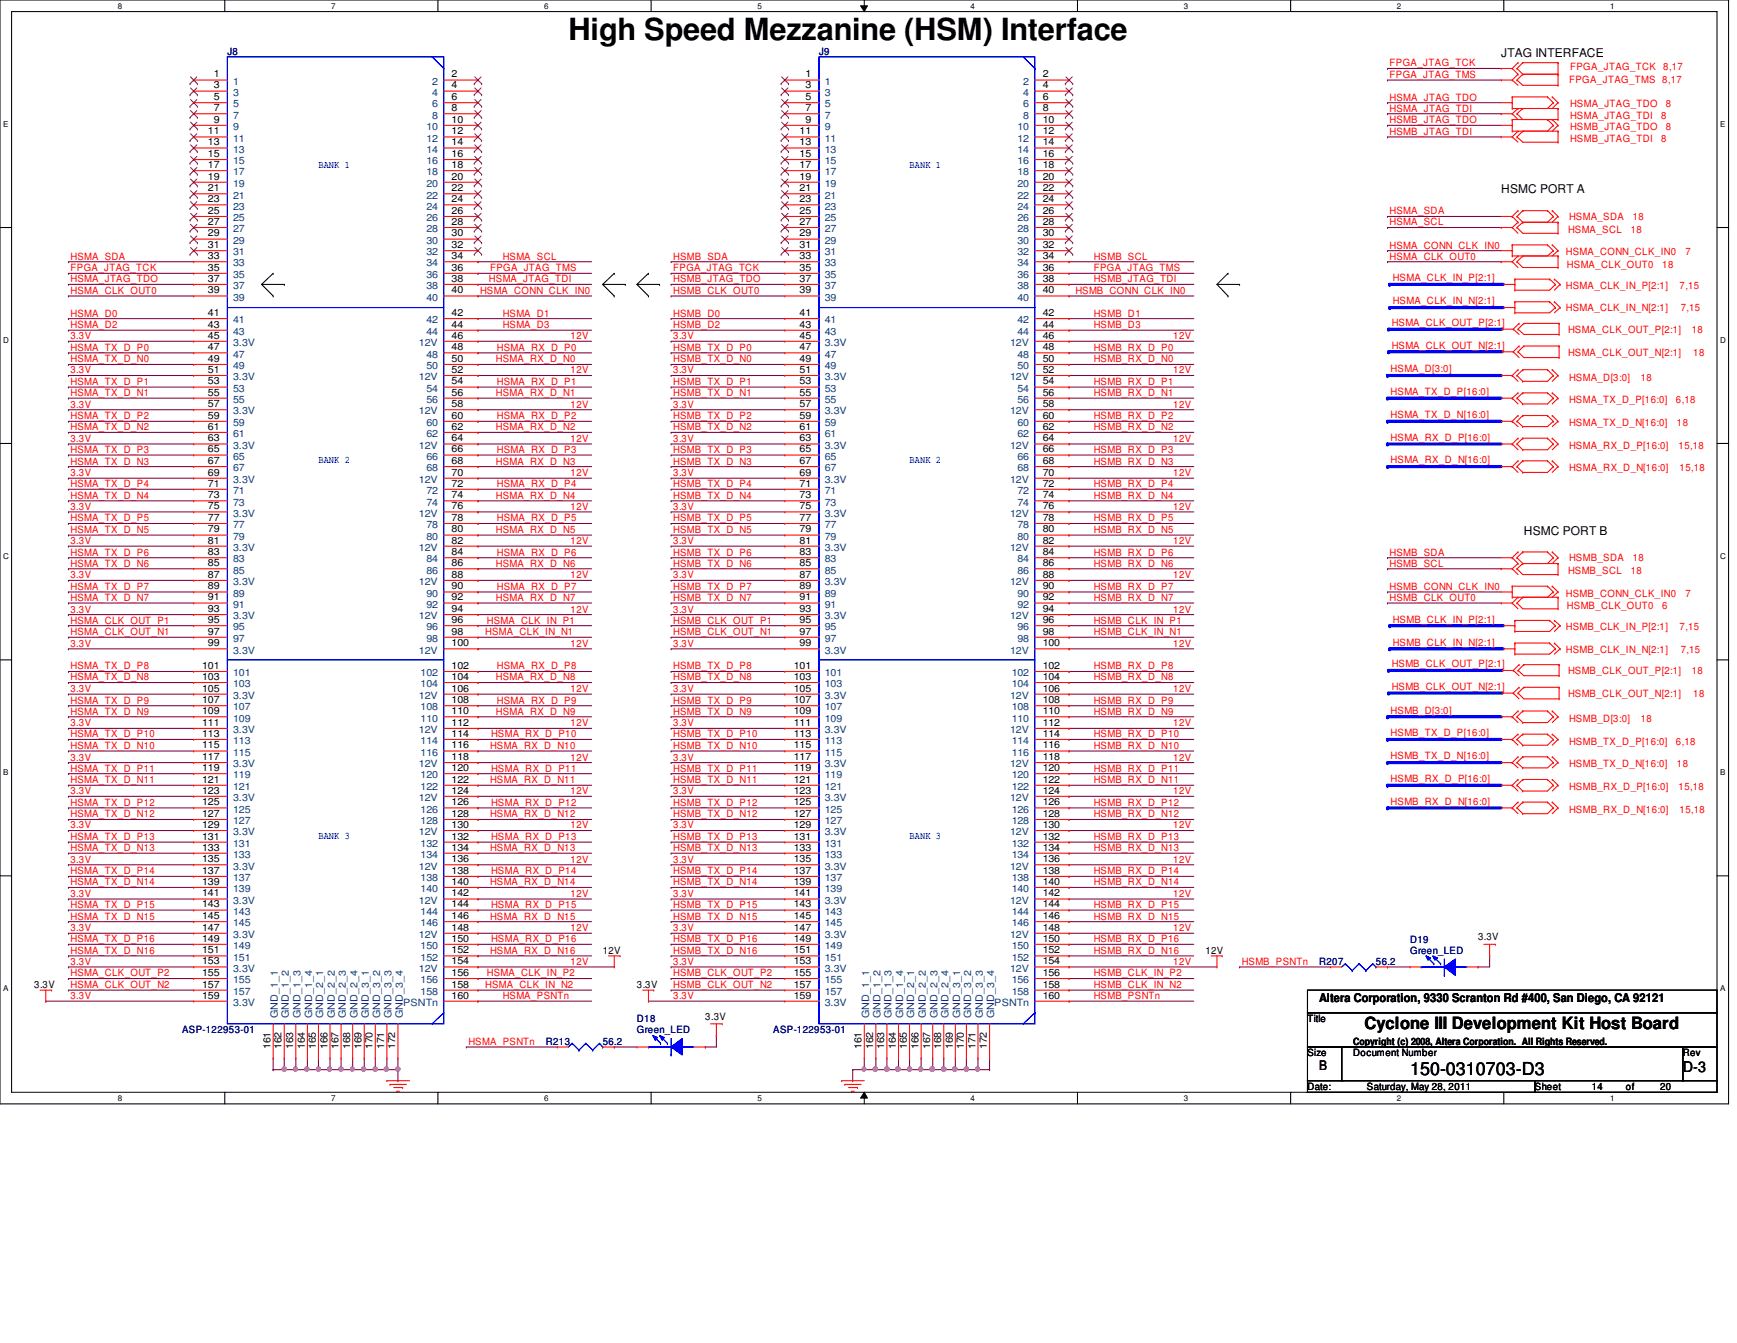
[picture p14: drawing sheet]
<svg xmlns="http://www.w3.org/2000/svg" width="279mm" height="216mm" viewBox="0 0 279 216" stroke-linecap="round" stroke-linejoin="round" font-family="sans-serif">
<defs><g id="words">
<text font-size="4.9" x="91.4" y="6.4">High Speed Mezzanine (HSM) Interface</text>
<text font-size="2.9" x="226.8" y="172.8">150-0310703-D3</text>
<text font-size="2.7" x="219.5" y="165.4">Cyclone III Development Kit Host Board</text>
<text font-size="2.4" x="270.7" y="172.3">D-3</text>
<text font-size="2.1" x="212.2" y="172">B</text>
<g font-size="1.9">
<text x="241.5" y="9.1">JTAG INTERFACE</text>
<text x="241.5" y="31.1">HSMC PORT A</text>
<text x="245.1" y="85.9">HSMC PORT B</text>
<text x="212.2" y="161">Altera Corporation, 9330 Scranton Rd #400, San Diego, CA 92121</text>
</g>
<g font-size="1.6" fill="#000080">
<text x="36.6" y="8.9">J8</text>
<text x="131.7" y="8.9">J9</text>
<text x="212.2" y="155.2">R207</text>
<text x="221.3" y="155.2">56.2</text>
<text x="226.8" y="151.6">D19</text>
<text x="226.8" y="153.3">Green_LED</text>
<text x="29.3" y="166.1">ASP-122953-01</text>
<text x="87.8" y="168">R213</text>
<text x="96.9" y="168">56.2</text>
<text x="102.4" y="164.3">D18</text>
<text x="102.4" y="166.1">Green_LED</text>
<text x="124.4" y="166.1">ASP-122953-01</text>
</g>
<g font-size="1.6" fill="#f00">
<text x="223.5" y="10.7">FPGA_JTAG_TCK</text>
<text x="252.6" y="11.3">FPGA_JTAG_TCK</text>
<text x="267.5" y="11.3">8,17</text>
<text x="223.5" y="16.2">HSMA_JTAG_TDO</text>
<text x="223.5" y="17.9">HSMA_JTAG_TDI</text>
<text x="223.5" y="12.5">FPGA_JTAG_TMS</text>
<text x="252.4" y="13.3">FPGA_JTAG_TMS 8,17</text>
<text x="252.6" y="17.3">HSMA_JTAG_TDO</text>
<text x="268" y="17.3">8</text>
<text x="223.5" y="21.7">HSMB_JTAG_TDI</text>
<text x="223.5" y="19.8">HSMB_JTAG_TDO</text>
<text x="252.6" y="20.9">HSMB_JTAG_TDO</text>
<text x="252.6" y="19.1">HSMA_JTAG_TDI</text>
<text x="252.6" y="22.8">HSMB_JTAG_TDI</text>
<text x="267.2" y="19.1">8</text>
<text x="267.2" y="22.8">8</text>
<text x="268" y="20.9">8</text>
<text x="223.5" y="34.5">HSMA_SDA</text>
<text x="252.4" y="35.4">HSMA_SDA</text>
<text x="262.6" y="35.4">18</text>
<text x="11.3" y="41.7">HSMA_SDA</text>
<text x="80.9" y="41.7">HSMA_SCL</text>
<text x="108.3" y="41.7">HSMB_SDA</text>
<text x="175.9" y="41.7">HSMB_SCL</text>
<text x="223.5" y="40">HSMA_CONN_CLK_IN0</text>
<text x="223.5" y="41.7">HSMA_CLK_OUT0</text>
<text x="223.5" y="36.2">HSMA_SCL</text>
<text x="251.9" y="41.1">HSMA_CONN_CLK_IN0</text>
<text x="252.2" y="37.4">HSMA_SCL</text>
<text x="262.3" y="37.4">18</text>
<text x="271.1" y="41.1">7</text>
<text x="11.3" y="47.2">HSMA_CLK_OUT0</text>
<text x="11.3" y="45.4">HSMA_JTAG_TDO</text>
<text x="11.3" y="43.6">FPGA_JTAG_TCK</text>
<text x="77.2" y="47.2">HSMA_CONN_CLK_IN0</text>
<text x="78.7" y="45.4">HSMA_JTAG_TDI</text>
<text x="78.8" y="43.6">FPGA_JTAG_TMS</text>
<text x="108.3" y="45.4">HSMB_JTAG_TDO</text>
<text x="108.3" y="43.6">FPGA_JTAG_TCK</text>
<text x="108.3" y="47.2">HSMB_CLK_OUT0</text>
<text x="173" y="47.2">HSMB_CONN_CLK_IN0</text>
<text x="175.9" y="45.4">HSMB_JTAG_TDI</text>
<text x="175.9" y="43.6">FPGA_JTAG_TMS</text>
<text x="224" y="45.2">HSMA_CLK_IN_P[2:1]</text>
<text x="251.9" y="46.4">HSMA_CLK_IN_P[2:1]</text>
<text x="252.1" y="43.1">HSMA_CLK_OUT0</text>
<text x="267.4" y="43.1">18</text>
<text x="270.2" y="46.4">7,15</text>
<text x="11.3" y="50.9">HSMA_D0</text>
<text x="11.3" y="52.7">HSMA_D2</text>
<text x="80.9" y="50.9">HSMA_D1</text>
<text x="80.9" y="52.7">HSMA_D3</text>
<text x="108.3" y="50.9">HSMB_D0</text>
<text x="108.3" y="52.7">HSMB_D2</text>
<text x="175.9" y="50.9">HSMB_D1</text>
<text x="175.9" y="52.7">HSMB_D3</text>
<text x="223.9" y="52.4">HSMA_CLK_OUT_P[2:1]</text>
<text x="224" y="48.9">HSMA_CLK_IN_N[2:1]</text>
<text x="251.9" y="50">HSMA_CLK_IN_N[2:1]</text>
<text x="252.2" y="53.5">HSMA_CLK_OUT_P[2:1]</text>
<text x="270.3" y="50">7,15</text>
<text x="272.1" y="53.5">18</text>
<text x="11.3" y="56.4">HSMA_TX_D_P0</text>
<text x="11.3" y="58.3">HSMA_TX_D_N0</text>
<text x="11.3" y="54.5">3.3V</text>
<text x="79.8" y="58.3">HSMA_RX_D_N0</text>
<text x="79.9" y="56.4">HSMA_RX_D_P0</text>
<text x="91.8" y="54.5">12V</text>
<text x="108.3" y="54.5">3.3V</text>
<text x="108.3" y="56.4">HSMB_TX_D_P0</text>
<text x="108.3" y="58.3">HSMB_TX_D_N0</text>
<text x="175.9" y="56.4">HSMB_RX_D_P0</text>
<text x="175.9" y="58.3">HSMB_RX_D_N0</text>
<text x="188.7" y="54.5">12V</text>
<text x="223.7" y="59.9">HSMA_D[3:0]</text>
<text x="223.9" y="56">HSMA_CLK_OUT_N[2:1]</text>
<text x="252.2" y="57.2">HSMA_CLK_OUT_N[2:1]</text>
<text x="272.4" y="57.2">18</text>
<text x="11.3" y="61.9">HSMA_TX_D_P1</text>
<text x="11.3" y="63.7">HSMA_TX_D_N1</text>
<text x="11.3" y="60">3.3V</text>
<text x="11.3" y="65.5">3.3V</text>
<text x="79.8" y="63.7">HSMA_RX_D_N1</text>
<text x="79.9" y="61.9">HSMA_RX_D_P1</text>
<text x="91.8" y="60">12V</text>
<text x="91.8" y="65.5">12V</text>
<text x="108.3" y="60">3.3V</text>
<text x="108.3" y="65.5">3.3V</text>
<text x="108.3" y="63.7">HSMB_TX_D_N1</text>
<text x="108.3" y="61.9">HSMB_TX_D_P1</text>
<text x="175.9" y="61.9">HSMB_RX_D_P1</text>
<text x="175.9" y="63.7">HSMB_RX_D_N1</text>
<text x="188.7" y="60">12V</text>
<text x="188.7" y="65.5">12V</text>
<text x="223.7" y="63.5">HSMA_TX_D_P[16:0]</text>
<text x="252.4" y="61.2">HSMA_D[3:0]</text>
<text x="252.4" y="64.9">HSMA_TX_D_P[16:0]</text>
<text x="263.9" y="61.2">18</text>
<text x="269.6" y="64.9">6,18</text>
<text x="11.3" y="67.4">HSMA_TX_D_P2</text>
<text x="11.3" y="69.2">HSMA_TX_D_N2</text>
<text x="11.3" y="71">3.3V</text>
<text x="79.8" y="69.2">HSMA_RX_D_N2</text>
<text x="79.9" y="67.4">HSMA_RX_D_P2</text>
<text x="91.8" y="71">12V</text>
<text x="108.3" y="71">3.3V</text>
<text x="108.3" y="69.2">HSMB_TX_D_N2</text>
<text x="108.3" y="67.4">HSMB_TX_D_P2</text>
<text x="175.9" y="67.4">HSMB_RX_D_P2</text>
<text x="175.9" y="69.2">HSMB_RX_D_N2</text>
<text x="188.7" y="71">12V</text>
<text x="223.7" y="70.9">HSMA_RX_D_P[16:0]</text>
<text x="223.7" y="67.2">HSMA_TX_D_N[16:0]</text>
<text x="252.4" y="68.5">HSMA_TX_D_N[16:0]</text>
<text x="269.7" y="68.5">18</text>
<text x="11.3" y="72.8">HSMA_TX_D_P3</text>
<text x="11.3" y="74.7">HSMA_TX_D_N3</text>
<text x="11.3" y="76.5">3.3V</text>
<text x="79.8" y="74.7">HSMA_RX_D_N3</text>
<text x="79.9" y="72.8">HSMA_RX_D_P3</text>
<text x="91.8" y="76.5">12V</text>
<text x="108.3" y="76.5">3.3V</text>
<text x="108.3" y="74.7">HSMB_TX_D_N3</text>
<text x="108.3" y="72.8">HSMB_TX_D_P3</text>
<text x="175.9" y="72.8">HSMB_RX_D_P3</text>
<text x="175.9" y="74.7">HSMB_RX_D_N3</text>
<text x="188.7" y="76.5">12V</text>
<text x="223.7" y="74.5">HSMA_RX_D_N[16:0]</text>
<text x="252.4" y="72.1">HSMA_RX_D_P[16:0]</text>
<text x="252.4" y="75.8">HSMA_RX_D_N[16:0]</text>
<text x="270" y="72.1">15,18</text>
<text x="270.2" y="75.8">15,18</text>
<text x="11.3" y="78.3">HSMA_TX_D_P4</text>
<text x="11.3" y="80.2">HSMA_TX_D_N4</text>
<text x="11.3" y="83.8">HSMA_TX_D_P5</text>
<text x="11.3" y="82">3.3V</text>
<text x="79.8" y="80.2">HSMA_RX_D_N4</text>
<text x="79.9" y="78.3">HSMA_RX_D_P4</text>
<text x="79.9" y="83.8">HSMA_RX_D_P5</text>
<text x="91.8" y="82">12V</text>
<text x="108.3" y="82">3.3V</text>
<text x="108.3" y="80.2">HSMB_TX_D_N4</text>
<text x="108.3" y="78.3">HSMB_TX_D_P4</text>
<text x="108.3" y="83.8">HSMB_TX_D_P5</text>
<text x="175.9" y="78.3">HSMB_RX_D_P4</text>
<text x="175.9" y="80.2">HSMB_RX_D_N4</text>
<text x="175.9" y="83.8">HSMB_RX_D_P5</text>
<text x="188.7" y="82">12V</text>
<text x="11.3" y="85.7">HSMA_TX_D_N5</text>
<text x="11.3" y="89.3">HSMA_TX_D_P6</text>
<text x="11.3" y="87.5">3.3V</text>
<text x="79.8" y="85.7">HSMA_RX_D_N5</text>
<text x="79.9" y="89.3">HSMA_RX_D_P6</text>
<text x="91.8" y="87.5">12V</text>
<text x="108.3" y="87.5">3.3V</text>
<text x="108.3" y="85.7">HSMB_TX_D_N5</text>
<text x="108.3" y="89.3">HSMB_TX_D_P6</text>
<text x="175.9" y="85.7">HSMB_RX_D_N5</text>
<text x="175.9" y="89.3">HSMB_RX_D_P6</text>
<text x="188.7" y="87.5">12V</text>
<text x="223.5" y="89.3">HSMB_SDA</text>
<text x="11.3" y="91.1">HSMA_TX_D_N6</text>
<text x="11.3" y="94.8">HSMA_TX_D_P7</text>
<text x="11.3" y="93">3.3V</text>
<text x="79.8" y="91.1">HSMA_RX_D_N6</text>
<text x="79.9" y="94.8">HSMA_RX_D_P7</text>
<text x="91.8" y="93">12V</text>
<text x="108.3" y="93">3.3V</text>
<text x="108.3" y="91.1">HSMB_TX_D_N6</text>
<text x="108.3" y="94.8">HSMB_TX_D_P7</text>
<text x="175.9" y="91.1">HSMB_RX_D_N6</text>
<text x="175.9" y="94.8">HSMB_RX_D_P7</text>
<text x="188.7" y="93">12V</text>
<text x="223.5" y="94.8">HSMB_CONN_CLK_IN0</text>
<text x="223.5" y="91.1">HSMB_SCL</text>
<text x="251.9" y="95.9">HSMB_CONN_CLK_IN0</text>
<text x="252.2" y="92.3">HSMB_SCL</text>
<text x="252.4" y="90.3">HSMB_SDA</text>
<text x="262.3" y="92.3">18</text>
<text x="262.6" y="90.3">18</text>
<text x="271.1" y="95.9">7</text>
<text x="11.3" y="100.2">HSMA_CLK_OUT_P1</text>
<text x="11.3" y="96.6">HSMA_TX_D_N7</text>
<text x="11.3" y="98.5">3.3V</text>
<text x="78.3" y="100.2">HSMA_CLK_IN_P1</text>
<text x="79.8" y="96.6">HSMA_RX_D_N7</text>
<text x="91.8" y="98.5">12V</text>
<text x="108.3" y="98.5">3.3V</text>
<text x="108.3" y="100.2">HSMB_CLK_OUT_P1</text>
<text x="108.3" y="96.6">HSMB_TX_D_N7</text>
<text x="175.9" y="100.2">HSMB_CLK_IN_P1</text>
<text x="175.9" y="96.6">HSMB_RX_D_N7</text>
<text x="188.7" y="98.5">12V</text>
<text x="223.5" y="96.6">HSMB_CLK_OUT0</text>
<text x="224" y="100.1">HSMB_CLK_IN_P[2:1]</text>
<text x="251.9" y="101.3">HSMB_CLK_IN_P[2:1]</text>
<text x="252.1" y="98">HSMB_CLK_OUT0</text>
<text x="267.4" y="98">6</text>
<text x="270.2" y="101.3">7,15</text>
<text x="11.3" y="102.1">HSMA_CLK_OUT_N1</text>
<text x="11.3" y="107.6">HSMA_TX_D_P8</text>
<text x="11.3" y="104">3.3V</text>
<text x="78.1" y="102.1">HSMA_CLK_IN_N1</text>
<text x="79.9" y="107.6">HSMA_RX_D_P8</text>
<text x="91.8" y="104">12V</text>
<text x="108.3" y="104">3.3V</text>
<text x="108.3" y="102.1">HSMB_CLK_OUT_N1</text>
<text x="108.3" y="107.6">HSMB_TX_D_P8</text>
<text x="175.9" y="102.1">HSMB_CLK_IN_N1</text>
<text x="175.9" y="107.6">HSMB_RX_D_P8</text>
<text x="188.7" y="104">12V</text>
<text x="223.9" y="107.3">HSMB_CLK_OUT_P[2:1]</text>
<text x="224" y="103.8">HSMB_CLK_IN_N[2:1]</text>
<text x="251.9" y="104.9">HSMB_CLK_IN_N[2:1]</text>
<text x="270.3" y="104.9">7,15</text>
<text x="11.3" y="109.4">HSMA_TX_D_N8</text>
<text x="11.3" y="113.1">HSMA_TX_D_P9</text>
<text x="11.3" y="111.3">3.3V</text>
<text x="79.8" y="109.4">HSMA_RX_D_N8</text>
<text x="79.9" y="113.1">HSMA_RX_D_P9</text>
<text x="91.8" y="111.3">12V</text>
<text x="108.3" y="111.3">3.3V</text>
<text x="108.3" y="109.4">HSMB_TX_D_N8</text>
<text x="108.3" y="113.1">HSMB_TX_D_P9</text>
<text x="175.9" y="109.4">HSMB_RX_D_N8</text>
<text x="175.9" y="113.1">HSMB_RX_D_P9</text>
<text x="188.7" y="111.3">12V</text>
<text x="223.9" y="110.9">HSMB_CLK_OUT_N[2:1]</text>
<text x="252.2" y="108.4">HSMB_CLK_OUT_P[2:1]</text>
<text x="252.2" y="112">HSMB_CLK_OUT_N[2:1]</text>
<text x="272.1" y="108.4">18</text>
<text x="272.4" y="112">18</text>
<text x="11.3" y="118.5">HSMA_TX_D_P10</text>
<text x="11.3" y="114.9">HSMA_TX_D_N9</text>
<text x="11.3" y="116.8">3.3V</text>
<text x="79" y="118.5">HSMA_RX_D_P10</text>
<text x="79.8" y="114.9">HSMA_RX_D_N9</text>
<text x="91.8" y="116.8">12V</text>
<text x="108.3" y="116.8">3.3V</text>
<text x="108.3" y="114.9">HSMB_TX_D_N9</text>
<text x="108.3" y="118.5">HSMB_TX_D_P10</text>
<text x="175.9" y="114.9">HSMB_RX_D_N9</text>
<text x="175.9" y="118.5">HSMB_RX_D_P10</text>
<text x="188.7" y="116.8">12V</text>
<text x="223.7" y="118.4">HSMB_TX_D_P[16:0]</text>
<text x="223.7" y="114.7">HSMB_D[3:0]</text>
<text x="252.4" y="116.1">HSMB_D[3:0]</text>
<text x="252.4" y="119.7">HSMB_TX_D_P[16:0]</text>
<text x="263.9" y="116.1">18</text>
<text x="269.6" y="119.7">6,18</text>
<text x="11.3" y="120.4">HSMA_TX_D_N10</text>
<text x="11.3" y="124">HSMA_TX_D_P11</text>
<text x="11.3" y="125.9">HSMA_TX_D_N11</text>
<text x="11.3" y="122.3">3.3V</text>
<text x="78.8" y="120.4">HSMA_RX_D_N10</text>
<text x="78.8" y="125.9">HSMA_RX_D_N11</text>
<text x="79" y="124">HSMA_RX_D_P11</text>
<text x="91.8" y="122.3">12V</text>
<text x="108.3" y="122.3">3.3V</text>
<text x="108.3" y="120.4">HSMB_TX_D_N10</text>
<text x="108.3" y="125.9">HSMB_TX_D_N11</text>
<text x="108.3" y="124">HSMB_TX_D_P11</text>
<text x="175.9" y="120.4">HSMB_RX_D_N10</text>
<text x="175.9" y="124">HSMB_RX_D_P11</text>
<text x="175.9" y="125.9">HSMB_RX_D_N11</text>
<text x="188.7" y="122.3">12V</text>
<text x="223.7" y="125.7">HSMB_RX_D_P[16:0]</text>
<text x="223.7" y="122.1">HSMB_TX_D_N[16:0]</text>
<text x="252.4" y="123.4">HSMB_TX_D_N[16:0]</text>
<text x="269.7" y="123.4">18</text>
<text x="11.3" y="129.5">HSMA_TX_D_P12</text>
<text x="11.3" y="131.4">HSMA_TX_D_N12</text>
<text x="11.3" y="127.7">3.3V</text>
<text x="78.8" y="131.4">HSMA_RX_D_N12</text>
<text x="79" y="129.5">HSMA_RX_D_P12</text>
<text x="91.8" y="127.7">12V</text>
<text x="108.3" y="127.7">3.3V</text>
<text x="108.3" y="131.4">HSMB_TX_D_N12</text>
<text x="108.3" y="129.5">HSMB_TX_D_P12</text>
<text x="175.9" y="129.5">HSMB_RX_D_P12</text>
<text x="175.9" y="131.4">HSMB_RX_D_N12</text>
<text x="188.7" y="127.7">12V</text>
<text x="223.7" y="129.4">HSMB_RX_D_N[16:0]</text>
<text x="252.4" y="127">HSMB_RX_D_P[16:0]</text>
<text x="252.4" y="130.6">HSMB_RX_D_N[16:0]</text>
<text x="270" y="127">15,18</text>
<text x="270.2" y="130.6">15,18</text>
<text x="11.3" y="135">HSMA_TX_D_P13</text>
<text x="11.3" y="136.8">HSMA_TX_D_N13</text>
<text x="11.3" y="133.2">3.3V</text>
<text x="78.8" y="136.8">HSMA_RX_D_N13</text>
<text x="79" y="135">HSMA_RX_D_P13</text>
<text x="91.8" y="133.2">12V</text>
<text x="108.3" y="133.2">3.3V</text>
<text x="108.3" y="136.8">HSMB_TX_D_N13</text>
<text x="108.3" y="135">HSMB_TX_D_P13</text>
<text x="175.9" y="135">HSMB_RX_D_P13</text>
<text x="175.9" y="136.8">HSMB_RX_D_N13</text>
<text x="188.7" y="133.2">12V</text>
<text x="11.3" y="140.5">HSMA_TX_D_P14</text>
<text x="11.3" y="142.3">HSMA_TX_D_N14</text>
<text x="11.3" y="138.7">3.3V</text>
<text x="78.8" y="142.3">HSMA_RX_D_N14</text>
<text x="79" y="140.5">HSMA_RX_D_P14</text>
<text x="91.8" y="138.7">12V</text>
<text x="108.3" y="138.7">3.3V</text>
<text x="108.3" y="142.3">HSMB_TX_D_N14</text>
<text x="108.3" y="140.5">HSMB_TX_D_P14</text>
<text x="175.9" y="140.5">HSMB_RX_D_P14</text>
<text x="175.9" y="142.3">HSMB_RX_D_N14</text>
<text x="188.7" y="138.7">12V</text>
<text x="11.3" y="146">HSMA_TX_D_P15</text>
<text x="11.3" y="147.8">HSMA_TX_D_N15</text>
<text x="11.3" y="149.7">3.3V</text>
<text x="11.3" y="144.2">3.3V</text>
<text x="78.8" y="147.8">HSMA_RX_D_N15</text>
<text x="79" y="146">HSMA_RX_D_P15</text>
<text x="91.8" y="144.2">12V</text>
<text x="91.8" y="149.7">12V</text>
<text x="108.3" y="149.7">3.3V</text>
<text x="108.3" y="144.2">3.3V</text>
<text x="108.3" y="147.8">HSMB_TX_D_N15</text>
<text x="108.3" y="146">HSMB_TX_D_P15</text>
<text x="175.9" y="146">HSMB_RX_D_P15</text>
<text x="175.9" y="147.8">HSMB_RX_D_N15</text>
<text x="188.7" y="144.2">12V</text>
<text x="188.7" y="149.7">12V</text>
<text x="11.3" y="151.5">HSMA_TX_D_P16</text>
<text x="11.3" y="153.3">HSMA_TX_D_N16</text>
<text x="11.3" y="155.1">3.3V</text>
<text x="78.8" y="153.3">HSMA_RX_D_N16</text>
<text x="79" y="151.5">HSMA_RX_D_P16</text>
<text x="91.8" y="155.1">12V</text>
<text x="108.3" y="155.1">3.3V</text>
<text x="108.3" y="153.3">HSMB_TX_D_N16</text>
<text x="108.3" y="151.5">HSMB_TX_D_P16</text>
<text x="175.9" y="151.5">HSMB_RX_D_P16</text>
<text x="175.9" y="153.3">HSMB_RX_D_N16</text>
<text x="188.7" y="155.1">12V</text>
<text x="199.7" y="155.1">HSMB_PSNTn</text>
<text x="11.3" y="157">HSMA_CLK_OUT_P2</text>
<text x="11.3" y="158.8">HSMA_CLK_OUT_N2</text>
<text x="11.3" y="160.6">3.3V</text>
<text x="78.1" y="158.8">HSMA_CLK_IN_N2</text>
<text x="78.3" y="157">HSMA_CLK_IN_P2</text>
<text x="80.9" y="160.6">HSMA_PSNTn</text>
<text x="108.3" y="160.6">3.3V</text>
<text x="108.3" y="158.8">HSMB_CLK_OUT_N2</text>
<text x="108.3" y="157">HSMB_CLK_OUT_P2</text>
<text x="175.9" y="158.8">HSMB_CLK_IN_N2</text>
<text x="175.9" y="157">HSMB_CLK_IN_P2</text>
<text x="175.9" y="160.6">HSMB_PSNTn</text>
<text x="75.4" y="168">HSMA_PSNTn</text>
</g>
<g font-size="1.6">
<text x="34.4" y="12.4">1</text>
<text x="34.4" y="14.2">3</text>
<text x="34.4" y="16.1">5</text>
<text x="34.4" y="17.9">7</text>
<text x="72.6" y="12.4">2</text>
<text x="72.6" y="14.2">4</text>
<text x="72.6" y="16.1">6</text>
<text x="72.6" y="17.9">8</text>
<text x="129.5" y="12.4">1</text>
<text x="129.5" y="14.2">3</text>
<text x="129.5" y="16.1">5</text>
<text x="129.5" y="17.9">7</text>
<text x="167.7" y="12.4">2</text>
<text x="167.7" y="14.2">4</text>
<text x="167.7" y="16.1">6</text>
<text x="167.7" y="17.9">8</text>
<text x="33.4" y="21.6">11</text>
<text x="33.4" y="23.4">13</text>
<text x="34.4" y="19.7">9</text>
<text x="72.6" y="19.7">10</text>
<text x="72.6" y="21.6">12</text>
<text x="72.6" y="23.4">14</text>
<text x="128.6" y="21.6">11</text>
<text x="128.6" y="23.4">13</text>
<text x="129.5" y="19.7">9</text>
<text x="167.7" y="19.7">10</text>
<text x="167.7" y="21.6">12</text>
<text x="167.7" y="23.4">14</text>
<text x="33.4" y="25.2">15</text>
<text x="33.4" y="27">17</text>
<text x="33.4" y="28.9">19</text>
<text x="72.6" y="25.2">16</text>
<text x="72.6" y="27">18</text>
<text x="72.6" y="28.9">20</text>
<text x="128.6" y="25.2">15</text>
<text x="128.6" y="27">17</text>
<text x="128.6" y="28.9">19</text>
<text x="167.7" y="25.2">16</text>
<text x="167.7" y="27">18</text>
<text x="167.7" y="28.9">20</text>
<text x="33.4" y="30.7">21</text>
<text x="33.4" y="32.5">23</text>
<text x="33.4" y="34.4">25</text>
<text x="72.6" y="30.7">22</text>
<text x="72.6" y="32.5">24</text>
<text x="72.6" y="34.4">26</text>
<text x="128.6" y="30.7">21</text>
<text x="128.6" y="32.5">23</text>
<text x="128.6" y="34.4">25</text>
<text x="167.7" y="30.7">22</text>
<text x="167.7" y="32.5">24</text>
<text x="167.7" y="34.4">26</text>
<text x="33.4" y="36.2">27</text>
<text x="33.4" y="38">29</text>
<text x="33.4" y="39.9">31</text>
<text x="33.4" y="41.7">33</text>
<text x="72.6" y="36.2">28</text>
<text x="72.6" y="38">30</text>
<text x="72.6" y="39.9">32</text>
<text x="72.6" y="41.7">34</text>
<text x="128.6" y="36.2">27</text>
<text x="128.6" y="38">29</text>
<text x="128.6" y="39.9">31</text>
<text x="128.6" y="41.7">33</text>
<text x="167.7" y="36.2">28</text>
<text x="167.7" y="38">30</text>
<text x="167.7" y="39.9">32</text>
<text x="167.7" y="41.7">34</text>
<text x="33.4" y="43.5">35</text>
<text x="33.4" y="45.3">37</text>
<text x="33.4" y="47.2">39</text>
<text x="72.6" y="43.5">36</text>
<text x="72.6" y="45.3">38</text>
<text x="72.6" y="47.2">40</text>
<text x="128.6" y="43.5">35</text>
<text x="128.6" y="45.3">37</text>
<text x="128.6" y="47.2">39</text>
<text x="167.7" y="43.5">36</text>
<text x="167.7" y="45.3">38</text>
<text x="167.7" y="47.2">40</text>
<text x="33.4" y="50.8">41</text>
<text x="33.4" y="52.7">43</text>
<text x="72.6" y="50.8">42</text>
<text x="72.6" y="52.7">44</text>
<text x="128.6" y="50.8">41</text>
<text x="128.6" y="52.7">43</text>
<text x="167.7" y="50.8">42</text>
<text x="167.7" y="52.7">44</text>
<text x="33.4" y="54.4">45</text>
<text x="33.4" y="56.3">47</text>
<text x="33.4" y="58.2">49</text>
<text x="33.4" y="59.9">51</text>
<text x="72.6" y="54.4">46</text>
<text x="72.6" y="56.3">48</text>
<text x="72.6" y="58.2">50</text>
<text x="72.6" y="59.9">52</text>
<text x="128.6" y="54.4">45</text>
<text x="128.6" y="56.3">47</text>
<text x="128.6" y="58.2">49</text>
<text x="128.6" y="59.9">51</text>
<text x="167.7" y="54.4">46</text>
<text x="167.7" y="56.3">48</text>
<text x="167.7" y="58.2">50</text>
<text x="167.7" y="59.9">52</text>
<text x="33.4" y="61.8">53</text>
<text x="33.4" y="63.6">55</text>
<text x="33.4" y="65.4">57</text>
<text x="72.6" y="61.8">54</text>
<text x="72.6" y="63.6">56</text>
<text x="72.6" y="65.4">58</text>
<text x="128.6" y="61.8">53</text>
<text x="128.6" y="63.6">55</text>
<text x="128.6" y="65.4">57</text>
<text x="167.7" y="61.8">54</text>
<text x="167.7" y="63.6">56</text>
<text x="167.7" y="65.4">58</text>
<text x="33.4" y="67.3">59</text>
<text x="33.4" y="69.1">61</text>
<text x="33.4" y="71">63</text>
<text x="72.6" y="67.3">60</text>
<text x="72.6" y="69.1">62</text>
<text x="72.6" y="71">64</text>
<text x="128.6" y="67.3">59</text>
<text x="128.6" y="69.1">61</text>
<text x="128.6" y="71">63</text>
<text x="167.7" y="67.3">60</text>
<text x="167.7" y="69.1">62</text>
<text x="167.7" y="71">64</text>
<text x="33.4" y="72.7">65</text>
<text x="33.4" y="74.6">67</text>
<text x="33.4" y="76.5">69</text>
<text x="72.6" y="72.7">66</text>
<text x="72.6" y="74.6">68</text>
<text x="72.6" y="76.5">70</text>
<text x="128.6" y="72.7">65</text>
<text x="128.6" y="74.6">67</text>
<text x="128.6" y="76.5">69</text>
<text x="167.7" y="72.7">66</text>
<text x="167.7" y="74.6">68</text>
<text x="167.7" y="76.5">70</text>
<text x="33.4" y="78.2">71</text>
<text x="33.4" y="80.1">73</text>
<text x="33.4" y="81.9">75</text>
<text x="33.4" y="83.7">77</text>
<text x="72.6" y="78.2">72</text>
<text x="72.6" y="80.1">74</text>
<text x="72.6" y="81.9">76</text>
<text x="72.6" y="83.7">78</text>
<text x="128.6" y="78.2">71</text>
<text x="128.6" y="80.1">73</text>
<text x="128.6" y="81.9">75</text>
<text x="128.6" y="83.7">77</text>
<text x="167.7" y="78.2">72</text>
<text x="167.7" y="80.1">74</text>
<text x="167.7" y="81.9">76</text>
<text x="167.7" y="83.7">78</text>
<text x="33.4" y="85.6">79</text>
<text x="33.4" y="87.4">81</text>
<text x="33.4" y="89.2">83</text>
<text x="72.6" y="85.6">80</text>
<text x="72.6" y="87.4">82</text>
<text x="72.6" y="89.2">84</text>
<text x="128.6" y="85.6">79</text>
<text x="128.6" y="87.4">81</text>
<text x="128.6" y="89.2">83</text>
<text x="167.7" y="85.6">80</text>
<text x="167.7" y="87.4">82</text>
<text x="167.7" y="89.2">84</text>
<text x="33.4" y="91">85</text>
<text x="33.4" y="92.9">87</text>
<text x="33.4" y="94.7">89</text>
<text x="72.6" y="91">86</text>
<text x="72.6" y="92.9">88</text>
<text x="72.6" y="94.7">90</text>
<text x="128.6" y="91">85</text>
<text x="128.6" y="92.9">87</text>
<text x="128.6" y="94.7">89</text>
<text x="167.7" y="91">86</text>
<text x="167.7" y="92.9">88</text>
<text x="167.7" y="94.7">90</text>
<text x="33.4" y="96.5">91</text>
<text x="33.4" y="98.4">93</text>
<text x="33.4" y="100.2">95</text>
<text x="72.6" y="96.5">92</text>
<text x="72.6" y="98.4">94</text>
<text x="72.6" y="100.2">96</text>
<text x="128.6" y="96.5">91</text>
<text x="128.6" y="98.4">93</text>
<text x="128.6" y="100.2">95</text>
<text x="167.7" y="96.5">92</text>
<text x="167.7" y="98.4">94</text>
<text x="167.7" y="100.2">96</text>
<text x="32.5" y="107.5">101</text>
<text x="33.4" y="102">97</text>
<text x="33.4" y="103.9">99</text>
<text x="72.6" y="102">98</text>
<text x="72.6" y="103.9">100</text>
<text x="72.6" y="107.5">102</text>
<text x="127.7" y="107.5">101</text>
<text x="128.6" y="102">97</text>
<text x="128.6" y="103.9">99</text>
<text x="167.7" y="102">98</text>
<text x="167.7" y="103.9">100</text>
<text x="167.7" y="107.5">102</text>
<text x="32.5" y="109.3">103</text>
<text x="32.5" y="111.2">105</text>
<text x="32.5" y="113">107</text>
<text x="72.6" y="109.3">104</text>
<text x="72.6" y="111.2">106</text>
<text x="72.6" y="113">108</text>
<text x="127.7" y="109.3">103</text>
<text x="127.7" y="111.2">105</text>
<text x="127.7" y="113">107</text>
<text x="167.7" y="109.3">104</text>
<text x="167.7" y="111.2">106</text>
<text x="167.7" y="113">108</text>
<text x="32.5" y="114.8">109</text>
<text x="32.5" y="116.7">111</text>
<text x="32.5" y="118.4">113</text>
<text x="72.6" y="114.8">110</text>
<text x="72.6" y="116.7">112</text>
<text x="72.6" y="118.4">114</text>
<text x="127.7" y="114.8">109</text>
<text x="127.7" y="116.7">111</text>
<text x="127.7" y="118.4">113</text>
<text x="167.7" y="114.8">110</text>
<text x="167.7" y="116.7">112</text>
<text x="167.7" y="118.4">114</text>
<text x="32.5" y="120.3">115</text>
<text x="32.5" y="122.2">117</text>
<text x="32.5" y="124">119</text>
<text x="32.5" y="125.8">121</text>
<text x="72.6" y="120.3">116</text>
<text x="72.6" y="122.2">118</text>
<text x="72.6" y="124">120</text>
<text x="72.6" y="125.8">122</text>
<text x="127.7" y="120.3">115</text>
<text x="127.7" y="122.2">117</text>
<text x="127.7" y="124">119</text>
<text x="127.7" y="125.8">121</text>
<text x="167.7" y="120.3">116</text>
<text x="167.7" y="122.2">118</text>
<text x="167.7" y="124">120</text>
<text x="167.7" y="125.8">122</text>
<text x="32.5" y="127.6">123</text>
<text x="32.5" y="129.5">125</text>
<text x="32.5" y="131.3">127</text>
<text x="72.6" y="127.6">124</text>
<text x="72.6" y="129.5">126</text>
<text x="72.6" y="131.3">128</text>
<text x="127.7" y="127.6">123</text>
<text x="127.7" y="129.5">125</text>
<text x="127.7" y="131.3">127</text>
<text x="167.7" y="127.6">124</text>
<text x="167.7" y="129.5">126</text>
<text x="167.7" y="131.3">128</text>
<text x="32.5" y="133.1">129</text>
<text x="32.5" y="135">131</text>
<text x="32.5" y="136.7">133</text>
<text x="72.6" y="133.1">130</text>
<text x="72.6" y="135">132</text>
<text x="72.6" y="136.7">134</text>
<text x="127.7" y="133.1">129</text>
<text x="127.7" y="135">131</text>
<text x="127.7" y="136.7">133</text>
<text x="167.7" y="133.1">130</text>
<text x="167.7" y="135">132</text>
<text x="167.7" y="136.7">134</text>
<text x="32.5" y="138.6">135</text>
<text x="32.5" y="140.5">137</text>
<text x="32.5" y="142.2">139</text>
<text x="72.6" y="138.6">136</text>
<text x="72.6" y="140.5">138</text>
<text x="72.6" y="142.2">140</text>
<text x="127.7" y="138.6">135</text>
<text x="127.7" y="140.5">137</text>
<text x="127.7" y="142.2">139</text>
<text x="167.7" y="138.6">136</text>
<text x="167.7" y="140.5">138</text>
<text x="167.7" y="142.2">140</text>
<text x="32.5" y="144.1">141</text>
<text x="32.5" y="145.9">143</text>
<text x="32.5" y="147.7">145</text>
<text x="32.5" y="149.6">147</text>
<text x="72.6" y="144.1">142</text>
<text x="72.6" y="145.9">144</text>
<text x="72.6" y="147.7">146</text>
<text x="72.6" y="149.6">148</text>
<text x="127.7" y="144.1">141</text>
<text x="127.7" y="145.9">143</text>
<text x="127.7" y="147.7">145</text>
<text x="127.7" y="149.6">147</text>
<text x="167.7" y="144.1">142</text>
<text x="167.7" y="145.9">144</text>
<text x="167.7" y="147.7">146</text>
<text x="167.7" y="149.6">148</text>
<text x="32.5" y="151.4">149</text>
<text x="32.5" y="153.2">151</text>
<text x="32.5" y="155">153</text>
<text x="72.6" y="151.4">150</text>
<text x="72.6" y="153.2">152</text>
<text x="72.6" y="155">154</text>
<text x="96.9" y="153.3">12V</text>
<text x="127.7" y="151.4">149</text>
<text x="127.7" y="153.2">151</text>
<text x="127.7" y="155">153</text>
<text x="167.7" y="151.4">150</text>
<text x="167.7" y="153.2">152</text>
<text x="167.7" y="155">154</text>
<text x="193.9" y="153.3">12V</text>
<text x="237.7" y="151.1">3.3V</text>
<text x="5.5" y="158.8">3.3V</text>
<text x="32.5" y="156.9">155</text>
<text x="32.5" y="158.8">157</text>
<text x="32.5" y="160.5">159</text>
<text x="72.6" y="156.9">156</text>
<text x="72.6" y="158.8">158</text>
<text x="72.6" y="160.5">160</text>
<text x="102.4" y="158.8">3.3V</text>
<text x="127.7" y="156.9">155</text>
<text x="127.7" y="158.8">157</text>
<text x="127.7" y="160.5">159</text>
<text x="167.7" y="156.9">156</text>
<text x="167.7" y="158.8">158</text>
<text x="167.7" y="160.5">160</text>
<text x="113.5" y="163.9">3.3V</text>
<text x="210.3" y="164.3">Title</text>
<text x="217.7" y="168">Copyright (c) 2008, Altera Corporation. All Rights Reserved.</text>
<text x="43.5" y="168.7" transform="rotate(-90 43.5 168.7)">161</text>
<text x="45.3" y="168.7" transform="rotate(-90 45.3 168.7)">162</text>
<text x="47.2" y="168.7" transform="rotate(-90 47.2 168.7)">163</text>
<text x="49" y="168.7" transform="rotate(-90 49 168.7)">164</text>
<text x="50.8" y="168.7" transform="rotate(-90 50.8 168.7)">165</text>
<text x="52.7" y="168.7" transform="rotate(-90 52.7 168.7)">166</text>
<text x="54.4" y="168.7" transform="rotate(-90 54.4 168.7)">167</text>
<text x="56.3" y="168.7" transform="rotate(-90 56.3 168.7)">168</text>
<text x="58.2" y="168.7" transform="rotate(-90 58.2 168.7)">169</text>
<text x="59.9" y="168.7" transform="rotate(-90 59.9 168.7)">170</text>
<text x="61.8" y="168.7" transform="rotate(-90 61.8 168.7)">171</text>
<text x="63.6" y="168.7" transform="rotate(-90 63.6 168.7)">172</text>
<text x="138.6" y="168.7" transform="rotate(-90 138.6 168.7)">161</text>
<text x="140.5" y="168.7" transform="rotate(-90 140.5 168.7)">162</text>
<text x="142.2" y="168.7" transform="rotate(-90 142.2 168.7)">163</text>
<text x="144.1" y="168.7" transform="rotate(-90 144.1 168.7)">164</text>
<text x="145.9" y="168.7" transform="rotate(-90 145.9 168.7)">165</text>
<text x="147.7" y="168.7" transform="rotate(-90 147.7 168.7)">166</text>
<text x="149.6" y="168.7" transform="rotate(-90 149.6 168.7)">167</text>
<text x="151.4" y="168.7" transform="rotate(-90 151.4 168.7)">168</text>
<text x="153.2" y="168.7" transform="rotate(-90 153.2 168.7)">169</text>
<text x="155" y="168.7" transform="rotate(-90 155 168.7)">170</text>
<text x="156.9" y="168.7" transform="rotate(-90 156.9 168.7)">171</text>
<text x="158.8" y="168.7" transform="rotate(-90 158.8 168.7)">172</text>
<text x="210.3" y="169.8">Size</text>
<text x="217.7" y="169.8">Document Number</text>
<text x="270.7" y="169.8">Rev</text>
<text x="210.3" y="175.3">Date:</text>
<text x="219.9" y="175.3">Saturday, May 28, 2011</text>
<text x="246.9" y="175.3">Sheet</text>
<text x="256" y="175.3">14</text>
<text x="261.5" y="175.3">of</text>
<text x="267" y="175.3">20</text>
</g>
<g font-size="1.6" fill="#004080">
<text x="37.5" y="13.6">1</text>
<text x="37.5" y="15.4">3</text>
<text x="37.5" y="17.3">5</text>
<text x="69.5" y="13.6">2</text>
<text x="69.5" y="15.4">4</text>
<text x="69.5" y="17.3">6</text>
<text x="132.7" y="13.6">1</text>
<text x="132.7" y="15.4">3</text>
<text x="132.7" y="17.3">5</text>
<text x="164.6" y="13.6">2</text>
<text x="164.6" y="15.4">4</text>
<text x="164.6" y="17.3">6</text>
<text x="37.5" y="19.1">7</text>
<text x="37.5" y="20.9">9</text>
<text x="37.5" y="22.8">11</text>
<text x="68.6" y="20.9">10</text>
<text x="68.6" y="22.8">12</text>
<text x="69.5" y="19.1">8</text>
<text x="132.7" y="19.1">7</text>
<text x="132.7" y="20.9">9</text>
<text x="132.7" y="22.8">11</text>
<text x="163.7" y="20.9">10</text>
<text x="163.7" y="22.8">12</text>
<text x="164.6" y="19.1">8</text>
<text x="37.5" y="24.6">13</text>
<text x="37.5" y="26.4">15</text>
<text x="37.5" y="28.2">17</text>
<text x="68.6" y="24.6">14</text>
<text x="68.6" y="26.4">16</text>
<text x="68.6" y="28.2">18</text>
<text x="132.7" y="24.6">13</text>
<text x="132.7" y="26.4">15</text>
<text x="132.7" y="28.2">17</text>
<text x="163.7" y="24.6">14</text>
<text x="163.7" y="26.4">16</text>
<text x="163.7" y="28.2">18</text>
<text x="37.5" y="30.1">19</text>
<text x="37.5" y="31.9">21</text>
<text x="37.5" y="33.7">23</text>
<text x="37.5" y="35.6">25</text>
<text x="68.6" y="30.1">20</text>
<text x="68.6" y="31.9">22</text>
<text x="68.6" y="33.7">24</text>
<text x="68.6" y="35.6">26</text>
<text x="132.7" y="30.1">19</text>
<text x="132.7" y="31.9">21</text>
<text x="132.7" y="33.7">23</text>
<text x="132.7" y="35.6">25</text>
<text x="163.7" y="30.1">20</text>
<text x="163.7" y="31.9">22</text>
<text x="163.7" y="33.7">24</text>
<text x="163.7" y="35.6">26</text>
<text x="37.5" y="37.3">27</text>
<text x="37.5" y="39.2">29</text>
<text x="37.5" y="41.1">31</text>
<text x="68.6" y="37.3">28</text>
<text x="68.6" y="39.2">30</text>
<text x="68.6" y="41.1">32</text>
<text x="132.7" y="37.3">27</text>
<text x="132.7" y="39.2">29</text>
<text x="132.7" y="41.1">31</text>
<text x="163.7" y="37.3">28</text>
<text x="163.7" y="39.2">30</text>
<text x="163.7" y="41.1">32</text>
<text x="37.5" y="42.8">33</text>
<text x="37.5" y="44.7">35</text>
<text x="37.5" y="46.5">37</text>
<text x="68.6" y="42.8">34</text>
<text x="68.6" y="44.7">36</text>
<text x="68.6" y="46.5">38</text>
<text x="132.7" y="42.8">33</text>
<text x="132.7" y="44.7">35</text>
<text x="132.7" y="46.5">37</text>
<text x="163.7" y="42.8">34</text>
<text x="163.7" y="44.7">36</text>
<text x="163.7" y="46.5">38</text>
<text x="37.5" y="48.3">39</text>
<text x="37.5" y="52">41</text>
<text x="37.5" y="53.8">43</text>
<text x="68.6" y="48.3">40</text>
<text x="68.6" y="52">42</text>
<text x="68.6" y="53.8">44</text>
<text x="132.7" y="48.3">39</text>
<text x="132.7" y="52">41</text>
<text x="132.7" y="53.8">43</text>
<text x="163.7" y="48.3">40</text>
<text x="163.7" y="52">42</text>
<text x="163.7" y="53.8">44</text>
<text x="37.5" y="55.6">3.3V</text>
<text x="37.5" y="57.5">47</text>
<text x="37.5" y="59.4">49</text>
<text x="67.4" y="55.6">12V</text>
<text x="68.6" y="57.5">48</text>
<text x="68.6" y="59.4">50</text>
<text x="132.7" y="55.6">3.3V</text>
<text x="132.7" y="57.5">47</text>
<text x="132.7" y="59.4">49</text>
<text x="162.5" y="55.6">12V</text>
<text x="163.7" y="57.5">48</text>
<text x="163.7" y="59.4">50</text>
<text x="37.5" y="61.1">3.3V</text>
<text x="37.5" y="63">53</text>
<text x="37.5" y="64.8">55</text>
<text x="67.4" y="61.1">12V</text>
<text x="68.6" y="63">54</text>
<text x="68.6" y="64.8">56</text>
<text x="132.7" y="61.1">3.3V</text>
<text x="132.7" y="63">53</text>
<text x="132.7" y="64.8">55</text>
<text x="162.5" y="61.1">12V</text>
<text x="163.7" y="63">54</text>
<text x="163.7" y="64.8">56</text>
<text x="37.5" y="66.6">3.3V</text>
<text x="37.5" y="68.5">59</text>
<text x="37.5" y="70.3">61</text>
<text x="67.4" y="66.6">12V</text>
<text x="68.6" y="68.5">60</text>
<text x="68.6" y="70.3">62</text>
<text x="132.7" y="66.6">3.3V</text>
<text x="132.7" y="68.5">59</text>
<text x="132.7" y="70.3">61</text>
<text x="162.5" y="66.6">12V</text>
<text x="163.7" y="68.5">60</text>
<text x="163.7" y="70.3">62</text>
<text x="37.5" y="72.1">3.3V</text>
<text x="37.5" y="73.9">65</text>
<text x="37.5" y="75.8">67</text>
<text x="37.5" y="77.6">3.3V</text>
<text x="67.4" y="72.1">12V</text>
<text x="67.4" y="77.6">12V</text>
<text x="68.6" y="73.9">66</text>
<text x="68.6" y="75.8">68</text>
<text x="132.7" y="72.1">3.3V</text>
<text x="132.7" y="73.9">65</text>
<text x="132.7" y="75.8">67</text>
<text x="132.7" y="77.6">3.3V</text>
<text x="162.5" y="72.1">12V</text>
<text x="162.5" y="77.6">12V</text>
<text x="163.7" y="73.9">66</text>
<text x="163.7" y="75.8">68</text>
<text x="37.5" y="79.4">71</text>
<text x="37.5" y="81.3">73</text>
<text x="37.5" y="83.1">3.3V</text>
<text x="67.4" y="83.1">12V</text>
<text x="68.6" y="79.4">72</text>
<text x="68.6" y="81.3">74</text>
<text x="132.7" y="79.4">71</text>
<text x="132.7" y="81.3">73</text>
<text x="132.7" y="83.1">3.3V</text>
<text x="162.5" y="83.1">12V</text>
<text x="163.7" y="79.4">72</text>
<text x="163.7" y="81.3">74</text>
<text x="37.5" y="84.9">77</text>
<text x="37.5" y="86.8">79</text>
<text x="37.5" y="88.6">3.3V</text>
<text x="67.4" y="88.6">12V</text>
<text x="68.6" y="84.9">78</text>
<text x="68.6" y="86.8">80</text>
<text x="132.7" y="84.9">77</text>
<text x="132.7" y="86.8">79</text>
<text x="132.7" y="88.6">3.3V</text>
<text x="162.5" y="88.6">12V</text>
<text x="163.7" y="84.9">78</text>
<text x="163.7" y="86.8">80</text>
<text x="37.5" y="90.4">83</text>
<text x="37.5" y="92.2">85</text>
<text x="37.5" y="94.1">3.3V</text>
<text x="37.5" y="95.9">89</text>
<text x="67.4" y="94.1">12V</text>
<text x="68.6" y="90.4">84</text>
<text x="68.6" y="92.2">86</text>
<text x="68.6" y="95.9">90</text>
<text x="132.7" y="90.4">83</text>
<text x="132.7" y="92.2">85</text>
<text x="132.7" y="94.1">3.3V</text>
<text x="132.7" y="95.9">89</text>
<text x="162.5" y="94.1">12V</text>
<text x="163.7" y="90.4">84</text>
<text x="163.7" y="92.2">86</text>
<text x="163.7" y="95.9">90</text>
<text x="37.5" y="97.7">91</text>
<text x="37.5" y="99.6">3.3V</text>
<text x="37.5" y="101.3">95</text>
<text x="67.4" y="99.6">12V</text>
<text x="68.6" y="97.7">92</text>
<text x="68.6" y="101.3">96</text>
<text x="132.7" y="97.7">91</text>
<text x="132.7" y="99.6">3.3V</text>
<text x="132.7" y="101.3">95</text>
<text x="162.5" y="99.6">12V</text>
<text x="163.7" y="97.7">92</text>
<text x="163.7" y="101.3">96</text>
<text x="37.5" y="103.2">97</text>
<text x="37.5" y="105.1">3.3V</text>
<text x="67.4" y="105.1">12V</text>
<text x="68.6" y="103.2">98</text>
<text x="132.7" y="103.2">97</text>
<text x="132.7" y="105.1">3.3V</text>
<text x="162.5" y="105.1">12V</text>
<text x="163.7" y="103.2">98</text>
<text x="37.5" y="108.7">101</text>
<text x="37.5" y="110.5">103</text>
<text x="37.5" y="112.4">3.3V</text>
<text x="67.4" y="112.4">12V</text>
<text x="67.6" y="108.7">102</text>
<text x="67.6" y="110.5">104</text>
<text x="132.7" y="108.7">101</text>
<text x="132.7" y="110.5">103</text>
<text x="132.7" y="112.4">3.3V</text>
<text x="162.5" y="112.4">12V</text>
<text x="162.7" y="108.7">102</text>
<text x="162.7" y="110.5">104</text>
<text x="37.5" y="114.2">107</text>
<text x="37.5" y="116">109</text>
<text x="37.5" y="117.9">3.3V</text>
<text x="37.5" y="119.6">113</text>
<text x="67.4" y="117.9">12V</text>
<text x="67.6" y="114.2">108</text>
<text x="67.6" y="116">110</text>
<text x="67.6" y="119.6">114</text>
<text x="132.7" y="114.2">107</text>
<text x="132.7" y="116">109</text>
<text x="132.7" y="117.9">3.3V</text>
<text x="132.7" y="119.6">113</text>
<text x="162.5" y="117.9">12V</text>
<text x="162.7" y="114.2">108</text>
<text x="162.7" y="116">110</text>
<text x="162.7" y="119.6">114</text>
<text x="37.5" y="121.5">115</text>
<text x="37.5" y="123.4">3.3V</text>
<text x="37.5" y="125.1">119</text>
<text x="67.4" y="123.4">12V</text>
<text x="67.6" y="121.5">116</text>
<text x="67.6" y="125.1">120</text>
<text x="132.7" y="121.5">115</text>
<text x="132.7" y="123.4">3.3V</text>
<text x="132.7" y="125.1">119</text>
<text x="162.5" y="123.4">12V</text>
<text x="162.7" y="121.5">116</text>
<text x="162.7" y="125.1">120</text>
<text x="37.5" y="127">121</text>
<text x="37.5" y="128.8">3.3V</text>
<text x="37.5" y="130.6">125</text>
<text x="67.4" y="128.8">12V</text>
<text x="67.6" y="127">122</text>
<text x="67.6" y="130.6">126</text>
<text x="132.7" y="127">121</text>
<text x="132.7" y="128.8">3.3V</text>
<text x="132.7" y="130.6">125</text>
<text x="162.5" y="128.8">12V</text>
<text x="162.7" y="127">122</text>
<text x="162.7" y="130.6">126</text>
<text x="37.5" y="132.5">127</text>
<text x="37.5" y="134.3">3.3V</text>
<text x="37.5" y="136.1">131</text>
<text x="37.5" y="137.9">133</text>
<text x="67.4" y="134.3">12V</text>
<text x="67.6" y="132.5">128</text>
<text x="67.6" y="136.1">132</text>
<text x="67.6" y="137.9">134</text>
<text x="132.7" y="132.5">127</text>
<text x="132.7" y="134.3">3.3V</text>
<text x="132.7" y="136.1">131</text>
<text x="132.7" y="137.9">133</text>
<text x="162.5" y="134.3">12V</text>
<text x="162.7" y="132.5">128</text>
<text x="162.7" y="136.1">132</text>
<text x="162.7" y="137.9">134</text>
<text x="37.5" y="139.8">3.3V</text>
<text x="37.5" y="141.6">137</text>
<text x="37.5" y="143.4">139</text>
<text x="67.4" y="139.8">12V</text>
<text x="67.6" y="141.6">138</text>
<text x="67.6" y="143.4">140</text>
<text x="132.7" y="139.8">3.3V</text>
<text x="132.7" y="141.6">137</text>
<text x="132.7" y="143.4">139</text>
<text x="162.5" y="139.8">12V</text>
<text x="162.7" y="141.6">138</text>
<text x="162.7" y="143.4">140</text>
<text x="37.5" y="145.3">3.3V</text>
<text x="37.5" y="147.1">143</text>
<text x="37.5" y="148.9">145</text>
<text x="67.4" y="145.3">12V</text>
<text x="67.6" y="147.1">144</text>
<text x="67.6" y="148.9">146</text>
<text x="132.7" y="145.3">3.3V</text>
<text x="132.7" y="147.1">143</text>
<text x="132.7" y="148.9">145</text>
<text x="162.5" y="145.3">12V</text>
<text x="162.7" y="147.1">144</text>
<text x="162.7" y="148.9">146</text>
<text x="37.5" y="150.8">3.3V</text>
<text x="37.5" y="152.6">149</text>
<text x="37.5" y="154.4">151</text>
<text x="67.4" y="150.8">12V</text>
<text x="67.6" y="152.6">150</text>
<text x="67.6" y="154.4">152</text>
<text x="132.7" y="150.8">3.3V</text>
<text x="132.7" y="152.6">149</text>
<text x="132.7" y="154.4">151</text>
<text x="162.5" y="150.8">12V</text>
<text x="162.7" y="152.6">150</text>
<text x="162.7" y="154.4">152</text>
<text x="37.5" y="156.2">3.3V</text>
<text x="37.5" y="158.1">155</text>
<text x="37.5" y="159.9">157</text>
<text x="37.5" y="161.7">3.3V</text>
<text x="64.9" y="161.7">PSNTn</text>
<text x="67.4" y="156.2">12V</text>
<text x="67.6" y="158.1">156</text>
<text x="67.6" y="159.9">158</text>
<text x="132.7" y="156.2">3.3V</text>
<text x="132.7" y="158.1">155</text>
<text x="132.7" y="159.9">157</text>
<text x="132.7" y="161.7">3.3V</text>
<text x="159.9" y="161.7">PSNTn</text>
<text x="162.5" y="156.2">12V</text>
<text x="162.7" y="158.1">156</text>
<text x="162.7" y="159.9">158</text>
<text x="44.7" y="163.7" transform="rotate(-90 44.7 163.7)">GND_1_1</text>
<text x="46.5" y="163.7" transform="rotate(-90 46.5 163.7)">GND_1_2</text>
<text x="48.3" y="163.7" transform="rotate(-90 48.3 163.7)">GND_1_3</text>
<text x="50.2" y="163.7" transform="rotate(-90 50.2 163.7)">GND_1_4</text>
<text x="52" y="163.7" transform="rotate(-90 52 163.7)">GND_2_1</text>
<text x="53.8" y="163.7" transform="rotate(-90 53.8 163.7)">GND_2_2</text>
<text x="55.6" y="163.7" transform="rotate(-90 55.6 163.7)">GND_2_3</text>
<text x="57.5" y="163.7" transform="rotate(-90 57.5 163.7)">GND_2_4</text>
<text x="59.4" y="163.7" transform="rotate(-90 59.4 163.7)">GND_3_1</text>
<text x="61.1" y="163.7" transform="rotate(-90 61.1 163.7)">GND_3_2</text>
<text x="63" y="163.7" transform="rotate(-90 63 163.7)">GND_3_3</text>
<text x="64.8" y="163.7" transform="rotate(-90 64.8 163.7)">GND_3_4</text>
<text x="139.8" y="163.7" transform="rotate(-90 139.8 163.7)">GND_1_1</text>
<text x="141.6" y="163.7" transform="rotate(-90 141.6 163.7)">GND_1_2</text>
<text x="143.4" y="163.7" transform="rotate(-90 143.4 163.7)">GND_1_3</text>
<text x="145.3" y="163.7" transform="rotate(-90 145.3 163.7)">GND_1_4</text>
<text x="147.1" y="163.7" transform="rotate(-90 147.1 163.7)">GND_2_1</text>
<text x="148.9" y="163.7" transform="rotate(-90 148.9 163.7)">GND_2_2</text>
<text x="150.8" y="163.7" transform="rotate(-90 150.8 163.7)">GND_2_3</text>
<text x="152.6" y="163.7" transform="rotate(-90 152.6 163.7)">GND_2_4</text>
<text x="154.4" y="163.7" transform="rotate(-90 154.4 163.7)">GND_3_1</text>
<text x="156.2" y="163.7" transform="rotate(-90 156.2 163.7)">GND_3_2</text>
<text x="158.1" y="163.7" transform="rotate(-90 158.1 163.7)">GND_3_3</text>
<text x="159.9" y="163.7" transform="rotate(-90 159.9 163.7)">GND_3_4</text>
</g>
<g font-size="1.6" fill="#00f">
<text x="51.2" y="27">BANK 1</text>
<text x="146.3" y="27">BANK 1</text>
<text x="51.2" y="74.5">BANK 2</text>
<text x="146.3" y="74.5">BANK 2</text>
<text x="51.2" y="134.9">BANK 3</text>
<text x="146.3" y="134.9">BANK 3</text>
</g>
<g font-size="1.3">
<text x="19" y="1.4">8</text>
<text x="53.3" y="1.4">7</text>
<text x="87.5" y="1.4">6</text>
<text x="121.8" y="1.4">5</text>
<text x="156.1" y="1.4">4</text>
<text x="190.4" y="1.4">3</text>
<text x="224.7" y="1.4">2</text>
<text x="259" y="1.4">1</text>
<text x=".5" y="20.4">E</text>
<text x="276.7" y="20.4">E</text>
<text x=".5" y="55.1">D</text>
<text x="276.7" y="55.1">D</text>
<text x=".5" y="89.8">C</text>
<text x="276.7" y="89.8">C</text>
<text x=".5" y="124.6">B</text>
<text x="276.7" y="124.6">B</text>
<text x=".5" y="159.3">A</text>
<text x="276.7" y="159.3">A</text>
<text x="19" y="177">8</text>
<text x="53.3" y="177">7</text>
<text x="87.5" y="177">6</text>
<text x="121.8" y="177">5</text>
<text x="156.1" y="177">4</text>
<text x="190.4" y="177">3</text>
<text x="224.7" y="177">2</text>
<text x="259" y="177">1</text>
</g>
</g></defs>
<path d="M0 0h278v177.5h-278zM1.9 1.9h274.3v173.7h-274.3z" fill="none" stroke="#000" stroke-width=".17"/>
<g fill="#fff">
<path d="M19 .3h.6v1.4h-.6z"/>
<path d="M19 175.9h.6v1.4h-.6z"/>
</g>
<path d="M36.2 0v1.9M36.2 175.6v1.9" fill="none" stroke="#000" stroke-width=".17"/>
<g fill="#fff">
<path d="M53.3 .3h.6v1.4h-.6z"/>
<path d="M53.3 175.9h.6v1.4h-.6z"/>
</g>
<path d="M70.4 0v1.9M70.4 175.6v1.9" fill="none" stroke="#000" stroke-width=".17"/>
<g fill="#fff">
<path d="M87.5 .3h.7v1.4h-.7z"/>
<path d="M87.5 175.9h.7v1.4h-.7z"/>
</g>
<path d="M104.7 0v1.9M104.7 175.6v1.9" fill="none" stroke="#000" stroke-width=".17"/>
<g fill="#fff">
<path d="M121.8 .3h.7v1.4h-.7z"/>
<path d="M121.8 175.9h.7v1.4h-.7z"/>
</g>
<path d="M139 0v1.9M139 175.6v1.9" fill="none" stroke="#000" stroke-width=".17"/>
<path d="M138.4 .9h1.1l-.5 1zM139 175.6l.5 .9h-1.1z" fill="#000"/>
<path d="M138.4 .9h1.1l-.5 1zM139 175.6l.5 .9h-1.1z" fill="none" stroke="#000" stroke-width=".16"/>
<g fill="#fff">
<path d="M156.1 .3h.7v1.4h-.7z"/>
<path d="M156.1 175.9h.7v1.4h-.7z"/>
</g>
<path d="M173.3 0v1.9M173.3 175.6v1.9" fill="none" stroke="#000" stroke-width=".17"/>
<g fill="#fff">
<path d="M190.4 .3h.7v1.4h-.7z"/>
<path d="M190.4 175.9h.7v1.4h-.7z"/>
</g>
<path d="M207.6 0v1.9M207.6 175.6v1.9" fill="none" stroke="#000" stroke-width=".17"/>
<g fill="#fff">
<path d="M224.7 .3h.7v1.4h-.7z"/>
<path d="M224.7 175.9h.7v1.4h-.7z"/>
</g>
<path d="M241.9 0v1.9M241.9 175.6v1.9" fill="none" stroke="#000" stroke-width=".17"/>
<g fill="#fff">
<path d="M259 .3h.7v1.4h-.7z"/>
<path d="M259 175.9h.7v1.4h-.7z"/>
<path d="M.5 19.2h.9v1.5h-.9z"/>
<path d="M276.7 19.2h.8v1.5h-.8z"/>
<path d="M.5 53.9h.9v1.5h-.9z"/>
<path d="M276.7 53.9h.9v1.5h-.9z"/>
</g>
<path d="M0 36.6h1.9M276.2 36.6h1.8" fill="none" stroke="#000" stroke-width=".17"/>
<g fill="#fff">
<path d="M.5 88.6h.9v1.5h-.9z"/>
<path d="M276.7 88.6h.9v1.5h-.9z"/>
</g>
<path d="M0 71.3h1.9M276.2 71.3h1.8" fill="none" stroke="#000" stroke-width=".17"/>
<g fill="#fff">
<path d="M.5 123.4h.9v1.5h-.9z"/>
<path d="M276.7 123.4h.8v1.5h-.8z"/>
</g>
<path d="M0 106.1h1.9M276.2 106.1h1.8" fill="none" stroke="#000" stroke-width=".17"/>
<g fill="#fff">
<path d="M.5 158.2h.8v1.4h-.8z"/>
<path d="M276.7 158.2h.8v1.4h-.8z"/>
</g>
<g fill="none" stroke="#000" stroke-width=".17">
<path d="M42.1 45.7l1.8 1.9M42.1 45.7h3.6M43.9 43.9h.1M43.9 47.6h.1M43.9 43.9l-1.8 1.8M45.7 45.7h.1M96.9 45.7l1.9 1.9M96.9 45.7h3.7M98.8 43.9h.1M98.8 47.6h.1M98.8 43.9l-1.9 1.8M100.6 45.7h.1"/>
<path d="M102.4 45.7h3.7M102.4 45.7l1.9 1.9M104.3 47.6h.1M104.3 43.9h.1M104.3 43.9l-1.9 1.8M106.1 45.7h.1M195.7 45.7h3.7M195.7 45.7l1.8 1.9M197.5 47.6h.1M197.5 43.9h.1M197.5 43.9l-1.8 1.8M199.4 45.7h.1"/>
<path d="M0 140.8h1.9M276.2 140.8h1.8"/>
</g>
<path d="M43.9 172h.1M43.9 172h1.8M49.4 172h.1M49.4 172h1.8M64 172h.1M64 170.1v1.9" fill="none" stroke="#800040" stroke-width=".17"/>
<circle cx="49.3" cy="171.9" r=".35" fill="#f0f"/>
<circle cx="49.3" cy="171.9" r=".35" fill="none" stroke="#f0f" stroke-width=".17"/>
<path d="M47.6 172h.1M47.6 172h1.8" fill="none" stroke="#800040" stroke-width=".17"/>
<circle cx="47.5" cy="171.9" r=".33" fill="#f0f"/>
<circle cx="47.5" cy="171.9" r=".33" fill="none" stroke="#f0f" stroke-width=".17"/>
<path d="M54.9 172h.1M54.9 172h1.8" fill="none" stroke="#800040" stroke-width=".17"/>
<circle cx="54.9" cy="171.9" r=".35" fill="#f0f"/>
<circle cx="54.9" cy="171.9" r=".35" fill="none" stroke="#f0f" stroke-width=".17"/>
<path d="M53.1 172h.1M53.1 172h1.8" fill="none" stroke="#800040" stroke-width=".17"/>
<circle cx="53" cy="171.9" r=".35" fill="#f0f"/>
<circle cx="53" cy="171.9" r=".35" fill="none" stroke="#f0f" stroke-width=".17"/>
<path d="M60.4 172h.1M60.4 172h1.8" fill="none" stroke="#800040" stroke-width=".17"/>
<circle cx="60.4" cy="171.9" r=".35" fill="#f0f"/>
<circle cx="60.4" cy="171.9" r=".35" fill="none" stroke="#f0f" stroke-width=".17"/>
<path d="M58.6 172h.1M58.6 172h1.8" fill="none" stroke="#800040" stroke-width=".17"/>
<circle cx="58.5" cy="171.9" r=".35" fill="#f0f"/>
<circle cx="58.5" cy="171.9" r=".35" fill="none" stroke="#f0f" stroke-width=".17"/>
<path d="M51.2 172h.1M51.2 172h1.9" fill="none" stroke="#800040" stroke-width=".17"/>
<circle cx="51.2" cy="171.9" r=".35" fill="#f0f"/>
<circle cx="51.2" cy="171.9" r=".35" fill="none" stroke="#f0f" stroke-width=".17"/>
<path d="M56.7 172h.1M56.7 172h1.9" fill="none" stroke="#800040" stroke-width=".17"/>
<circle cx="56.6" cy="171.9" r=".33" fill="#f0f"/>
<circle cx="56.6" cy="171.9" r=".33" fill="none" stroke="#f0f" stroke-width=".17"/>
<g fill="none" stroke="#800040" stroke-width=".17">
<path d="M43.9 172h.1M43.9 170.1v1.9M45.7 172h.1M45.7 170.1v1.9M47.6 172h.1M47.6 170.1v1.9M49.4 172h.1M49.4 170.1v1.9M51.2 172h.1M51.2 170.1v1.9M53.1 172h.1M53.1 170.1v1.9"/>
<path d="M54.9 172h.1M54.9 170.1v1.9M56.7 172h.1M56.7 170.1v1.9M58.6 172h.1M58.6 170.1v1.9M60.4 172h.1M60.4 170.1v1.9M62.2 172h.1M62.2 170.1v1.9M62.2 172h1.8"/>
</g>
<circle cx="64" cy="171.9" r=".35" fill="#f0f"/>
<circle cx="64" cy="171.9" r=".35" fill="none" stroke="#f0f" stroke-width=".17"/>
<circle cx="62.1" cy="171.9" r=".35" fill="#f0f"/>
<circle cx="62.1" cy="171.9" r=".35" fill="none" stroke="#f0f" stroke-width=".17"/>
<g fill="none" stroke="#800040" stroke-width=".17">
<path d="M11 47.6h.1M11 42.1h.1M11 56.7h.1M11 58.6h.1M11 51.2h.1M11 53.1h.1M11 45.7h.1M11 43.9h.1M11 54.9h.1M11 47.6h20.2M11 42.1h20.2M11 56.7h20.2"/>
<path d="M11 58.6h20.2M11 51.2h20.2M11 53.1h20.2M11 54.9h20.2M11 45.7h20.2M11 43.9h20.2M76.9 51.2h.1M76.9 42.1h.1M76.9 53.1h.1M76.9 56.7h.1M76.9 47.6h.1M76.9 58.6h.1"/>
<path d="M76.9 54.9h.1M76.9 45.7h.1M76.9 43.9h.1M76.9 47.6h18.3M76.9 42.1h18.3M76.9 56.7h18.3M76.9 58.6h18.3M76.9 51.2h18.3M76.9 53.1h18.3M76.9 54.9h18.3M76.9 45.7h18.3M76.9 43.9h18.3"/>
<path d="M107.9 45.7h.1M107.9 43.9h.1M107.9 54.9h.1M107.9 54.9h18.3M107.9 45.7h18.3M107.9 43.9h18.3M172 54.9h.1M172 45.7h.1M172 43.9h.1M172 54.9h20M172 45.7h20M172 43.9h20"/>
<path d="M11 62.2h.1M11 64h.1M11 67.7h.1M11 69.5h.1M11 73.2h.1M11 75h.1M11 78.7h.1M11 60.4h.1M11 76.9h.1M11 71.4h.1M11 65.9h.1M11 62.2h20.2"/>
<path d="M11 64h20.2M11 67.7h20.2M11 69.5h20.2M11 73.2h20.2M11 75h20.2M11 78.7h20.2M11 60.4h20.2M11 76.9h20.2M11 71.4h20.2M11 65.9h20.2M76.9 62.2h.1M76.9 64h.1"/>
<path d="M76.9 67.7h.1M76.9 69.5h.1M76.9 73.2h.1M76.9 75h.1M76.9 78.7h.1M76.9 76.9h.1M76.9 60.4h.1M76.9 65.9h.1M76.9 71.4h.1M76.9 62.2h18.3M76.9 64h18.3M76.9 67.7h18.3"/>
<path d="M76.9 69.5h18.3M76.9 73.2h18.3M76.9 75h18.3M76.9 78.7h18.3M76.9 60.4h18.3M76.9 76.9h18.3M76.9 71.4h18.3M76.9 65.9h18.3M107.9 60.4h.1M107.9 76.9h.1M107.9 71.4h.1M107.9 65.9h.1"/>
<path d="M107.9 60.4h18.3M107.9 76.9h18.3M107.9 71.4h18.3M107.9 65.9h18.3M172 76.9h.1M172 60.4h.1M172 65.9h.1M172 71.4h.1M172 60.4h20M172 76.9h20M172 71.4h20M172 65.9h20"/>
<path d="M11 80.5h.1M11 84.2h.1M11 86h.1M11 89.7h.1M11 91.4h.1M11 95.2h.1M11 96.9h.1M11 82.3h.1M11 98.8h.1M11 93.3h.1M11 87.8h.1M11 80.5h20.2"/>
<path d="M11 84.2h20.2M11 86h20.2M11 89.7h20.2M11 91.4h20.2M11 95.2h20.2M11 96.9h20.2M11 98.8h20.2M11 82.3h20.2M11 93.3h20.2M11 87.8h20.2M76.9 80.5h.1M76.9 84.2h.1"/>
<path d="M76.9 86h.1M76.9 89.7h.1M76.9 91.4h.1M76.9 95.2h.1M76.9 96.9h.1M76.9 98.8h.1M76.9 82.3h.1M76.9 87.8h.1M76.9 93.3h.1M76.9 80.5h18.3M76.9 84.2h18.3M76.9 86h18.3"/>
<path d="M76.9 89.7h18.3M76.9 91.4h18.3M76.9 95.2h18.3M76.9 96.9h18.3M76.9 98.8h18.3M76.9 82.3h18.3M76.9 93.3h18.3M76.9 87.8h18.3M107.9 82.3h.1M107.9 98.8h.1M107.9 93.3h.1M107.9 87.8h.1"/>
<path d="M107.9 98.8h18.3M107.9 82.3h18.3M107.9 93.3h18.3M107.9 87.8h18.3M172 98.8h.1M172 82.3h.1M172 87.8h.1M172 93.3h.1M172 98.8h20M172 82.3h20M172 93.3h20M172 87.8h20"/>
<path d="M11 100.6h.1M11 102.4h.1M11 118.9h.1M11 107.9h.1M11 109.7h.1M11 113.5h.1M11 115.2h.1M11 104.3h.1M11 117.1h.1M11 111.6h.1M11 100.6h20.2M11 102.4h20.2"/>
<path d="M11 118.9h20.2M11 107.9h20.2M11 109.7h20.2M11 113.5h20.2M11 115.2h20.2M11 104.3h20.2M11 111.6h20.2M11 117.1h20.2M76.9 100.6h.1M76.9 102.4h.1M76.9 118.9h.1M76.9 113.5h.1"/>
<path d="M76.9 115.2h.1M76.9 107.9h.1M76.9 109.7h.1M76.9 104.3h.1M76.9 111.6h.1M76.9 117.1h.1M76.9 100.6h18.3M76.9 102.4h18.3M76.9 118.9h18.3M76.9 107.9h18.3M76.9 109.7h18.3M76.9 113.5h18.3"/>
<path d="M76.9 115.2h18.3M76.9 104.3h18.3M76.9 111.6h18.3M76.9 117.1h18.3M107.9 104.3h.1M107.9 117.1h.1M107.9 111.6h.1M107.9 104.3h18.3M107.9 111.6h18.3M107.9 117.1h18.3M172 104.3h.1M172 111.6h.1"/>
<path d="M172 117.1h.1M172 104.3h20M172 111.6h20M172 117.1h20M11 120.7h.1M11 124.4h.1M11 126.2h.1M11 129.9h.1M11 131.7h.1M11 135.4h.1M11 137.2h.1M11 128h.1"/>
<path d="M11 122.6h.1M11 139h.1M11 133.5h.1M11 120.7h20.2M11 124.4h20.2M11 126.2h20.2M11 129.9h20.2M11 131.7h20.2M11 135.4h20.2M11 137.2h20.2M11 128h20.2M11 122.6h20.2"/>
<path d="M11 133.5h20.2M11 139h20.2M76.9 120.7h.1M76.9 124.4h.1M76.9 126.2h.1M76.9 129.9h.1M76.9 131.7h.1M76.9 135.4h.1M76.9 137.2h.1M76.9 122.6h.1M76.9 128h.1M76.9 133.5h.1"/>
<path d="M76.9 139h.1M76.9 120.7h18.3M76.9 124.4h18.3M76.9 126.2h18.3M76.9 129.9h18.3M76.9 131.7h18.3M76.9 135.4h18.3M76.9 137.2h18.3M76.9 128h18.3M76.9 122.6h18.3M76.9 133.5h18.3M76.9 139h18.3"/>
<path d="M107.9 128h.1M107.9 122.6h.1M107.9 139h.1M107.9 133.5h.1M107.9 128h18.3M107.9 122.6h18.3M107.9 133.5h18.3M107.9 139h18.3M172 122.6h.1M172 128h.1M172 133.5h.1M172 139h.1"/>
<path d="M172 128h20M172 122.6h20M172 133.5h20M172 139h20M11 140.9h.1M11 142.7h.1M11 146.3h.1M11 148.2h.1M11 151.8h.1M11 153.7h.1M11 157.3h.1M11 159.2h.1"/>
<path d="M11 150h.1M11 144.5h.1M11 155.4h.1M11 140.9h20.2M11 142.7h20.2M11 146.3h20.2M11 148.2h20.2M11 151.8h20.2M11 153.7h20.2M11 157.3h20.2M11 159.2h20.2M11 150h20.2"/>
<path d="M11 144.5h20.2M11 155.4h20.2M76.9 140.9h.1M76.9 142.7h.1M76.9 146.3h.1M76.9 148.2h.1M76.9 151.8h.1M76.9 157.3h.1M76.9 159.2h.1M76.9 153.7h.1M76.9 144.5h.1M76.9 150h.1"/>
<path d="M76.9 155.4h.1M76.9 140.9h18.3M76.9 142.7h18.3M76.9 146.3h18.3M76.9 148.2h18.3M76.9 151.8h18.3M76.9 153.7h18.3M76.9 157.3h18.3M76.9 159.2h18.3M76.9 150h18.3M76.9 144.5h18.3M76.9 155.4h21.9"/>
<path d="M107.9 150h.1M107.9 144.5h.1M107.9 155.4h.1M107.9 150h18.3M107.9 144.5h18.3M107.9 155.4h18.3M172 144.5h.1M172 150h.1M172 155.4h.1M172 150h20M172 144.5h20M172 155.4h23.7"/>
<path d="M7.4 161h.1M7.4 161h23.8M76.9 161h.1M76.9 161h18.3M104.3 161h.1M104.3 161h21.9M140.9 172h.1M140.9 172h1.8"/>
</g>
<circle cx="142.7" cy="171.9" r=".35" fill="#f0f"/>
<circle cx="142.7" cy="171.9" r=".35" fill="none" stroke="#f0f" stroke-width=".17"/>
<circle cx="140.8" cy="171.9" r=".35" fill="#f0f"/>
<circle cx="140.8" cy="171.9" r=".35" fill="none" stroke="#f0f" stroke-width=".17"/>
<path d="M146.3 172h.1M146.3 172h1.9" fill="none" stroke="#800040" stroke-width=".17"/>
<circle cx="148.1" cy="171.9" r=".33" fill="#f0f"/>
<circle cx="148.1" cy="171.9" r=".33" fill="none" stroke="#f0f" stroke-width=".17"/>
<circle cx="146.3" cy="171.9" r=".35" fill="#f0f"/>
<circle cx="146.3" cy="171.9" r=".35" fill="none" stroke="#f0f" stroke-width=".17"/>
<path d="M144.5 172h.1M144.5 172h1.8" fill="none" stroke="#800040" stroke-width=".17"/>
<circle cx="146.3" cy="171.9" r=".35" fill="#f0f"/>
<circle cx="146.3" cy="171.9" r=".35" fill="none" stroke="#f0f" stroke-width=".17"/>
<circle cx="144.4" cy="171.9" r=".35" fill="#f0f"/>
<circle cx="144.4" cy="171.9" r=".35" fill="none" stroke="#f0f" stroke-width=".17"/>
<path d="M142.7 172h.1M142.7 172h1.8" fill="none" stroke="#800040" stroke-width=".17"/>
<circle cx="144.4" cy="171.9" r=".35" fill="#f0f"/>
<circle cx="144.4" cy="171.9" r=".35" fill="none" stroke="#f0f" stroke-width=".17"/>
<circle cx="142.7" cy="171.9" r=".35" fill="#f0f"/>
<circle cx="142.7" cy="171.9" r=".35" fill="none" stroke="#f0f" stroke-width=".17"/>
<path d="M151.8 172h.1M151.8 172h1.9" fill="none" stroke="#800040" stroke-width=".17"/>
<circle cx="153.6" cy="171.9" r=".35" fill="#f0f"/>
<circle cx="153.6" cy="171.9" r=".35" fill="none" stroke="#f0f" stroke-width=".17"/>
<circle cx="151.8" cy="171.9" r=".35" fill="#f0f"/>
<circle cx="151.8" cy="171.9" r=".35" fill="none" stroke="#f0f" stroke-width=".17"/>
<path d="M150 172h.1M150 172h1.8" fill="none" stroke="#800040" stroke-width=".17"/>
<circle cx="151.8" cy="171.9" r=".35" fill="#f0f"/>
<circle cx="151.8" cy="171.9" r=".35" fill="none" stroke="#f0f" stroke-width=".17"/>
<circle cx="149.9" cy="171.9" r=".35" fill="#f0f"/>
<circle cx="149.9" cy="171.9" r=".35" fill="none" stroke="#f0f" stroke-width=".17"/>
<path d="M157.3 172h.1M157.3 172h1.9" fill="none" stroke="#800040" stroke-width=".17"/>
<circle cx="157.2" cy="171.9" r=".33" fill="#f0f"/>
<circle cx="157.2" cy="171.9" r=".33" fill="none" stroke="#f0f" stroke-width=".17"/>
<path d="M155.4 172h.1M155.4 172h1.9" fill="none" stroke="#800040" stroke-width=".17"/>
<circle cx="157.2" cy="171.9" r=".33" fill="#f0f"/>
<circle cx="157.2" cy="171.9" r=".33" fill="none" stroke="#f0f" stroke-width=".17"/>
<circle cx="155.4" cy="171.9" r=".35" fill="#f0f"/>
<circle cx="155.4" cy="171.9" r=".35" fill="none" stroke="#f0f" stroke-width=".17"/>
<path d="M148.2 172h.1M148.2 172h1.8" fill="none" stroke="#800040" stroke-width=".17"/>
<circle cx="149.9" cy="171.9" r=".35" fill="#f0f"/>
<circle cx="149.9" cy="171.9" r=".35" fill="none" stroke="#f0f" stroke-width=".17"/>
<circle cx="148.1" cy="171.9" r=".33" fill="#f0f"/>
<circle cx="148.1" cy="171.9" r=".33" fill="none" stroke="#f0f" stroke-width=".17"/>
<path d="M153.7 172h.1M153.7 172h1.7" fill="none" stroke="#800040" stroke-width=".17"/>
<circle cx="155.4" cy="171.9" r=".35" fill="#f0f"/>
<circle cx="155.4" cy="171.9" r=".35" fill="none" stroke="#f0f" stroke-width=".17"/>
<circle cx="153.6" cy="171.9" r=".35" fill="#f0f"/>
<circle cx="153.6" cy="171.9" r=".35" fill="none" stroke="#f0f" stroke-width=".17"/>
<g fill="none" stroke="#800040" stroke-width=".17">
<path d="M139 172h.1M139 172h1.9M140.9 172h.1M140.9 170.1v1.9M142.7 172h.1M142.7 170.1v1.9M144.5 172h.1M144.5 170.1v1.9M146.3 172h.1M146.3 170.1v1.9M148.2 172h.1M148.2 170.1v1.9"/>
<path d="M150 172h.1M150 170.1v1.9M151.8 172h.1M151.8 170.1v1.9M153.7 172h.1M153.7 170.1v1.9M155.4 172h.1M155.4 170.1v1.9M157.3 172h.1M157.3 170.1v1.9M159.2 172h.1M159.2 170.1v1.9"/>
</g>
<circle cx="140.8" cy="171.9" r=".35" fill="#f0f"/>
<circle cx="140.8" cy="171.9" r=".35" fill="none" stroke="#f0f" stroke-width=".17"/>
<circle cx="138.9" cy="171.9" r=".33" fill="#f0f"/>
<circle cx="138.9" cy="171.9" r=".33" fill="none" stroke="#f0f" stroke-width=".17"/>
<g fill="none" stroke="#800040" stroke-width=".17">
<path d="M107.9 42.1h.1M107.9 47.6h.1M107.9 51.2h.1M107.9 53.1h.1M107.9 56.7h.1M107.9 58.6h.1M107.9 42.1h18.3M107.9 47.6h18.3M107.9 51.2h18.3M107.9 53.1h18.3M107.9 56.7h18.3M107.9 58.6h18.3"/>
<path d="M172 42.1h.1M172 47.6h.1M172 51.2h.1M172 53.1h.1M172 56.7h.1M172 58.6h.1M172 42.1h20M172 47.6h20M172 51.2h20M172 53.1h20M172 56.7h20M172 58.6h20"/>
<path d="M107.9 64h.1M107.9 62.2h.1M107.9 69.5h.1M107.9 67.7h.1M107.9 75h.1M107.9 73.2h.1M107.9 78.7h.1M107.9 62.2h18.3M107.9 64h18.3M107.9 67.7h18.3M107.9 69.5h18.3M107.9 73.2h18.3"/>
<path d="M107.9 75h18.3M107.9 78.7h18.3M172 62.2h.1M172 64h.1M172 67.7h.1M172 69.5h.1M172 73.2h.1M172 75h.1M172 78.7h.1M172 62.2h20M172 64h20M172 67.7h20"/>
<path d="M172 69.5h20M172 73.2h20M172 75h20M172 78.7h20M107.9 80.5h.1M107.9 86h.1M107.9 84.2h.1M107.9 91.4h.1M107.9 89.7h.1M107.9 96.9h.1M107.9 95.2h.1M107.9 80.5h18.3"/>
<path d="M107.9 84.2h18.3M107.9 86h18.3M107.9 89.7h18.3M107.9 91.4h18.3M107.9 95.2h18.3M107.9 96.9h18.3M172 80.5h.1M172 84.2h.1M172 86h.1M172 89.7h.1M172 91.4h.1M172 95.2h.1"/>
<path d="M172 96.9h.1M172 80.5h20M172 84.2h20M172 86h20M172 89.7h20M172 91.4h20M172 95.2h20M172 96.9h20M107.9 100.6h.1M107.9 102.4h.1M107.9 109.7h.1M107.9 107.9h.1"/>
<path d="M107.9 115.2h.1M107.9 113.5h.1M107.9 118.9h.1M107.9 100.6h18.3M107.9 102.4h18.3M107.9 107.9h18.3M107.9 109.7h18.3M107.9 113.5h18.3M107.9 115.2h18.3M107.9 118.9h18.3M172 100.6h.1M172 102.4h.1"/>
<path d="M172 107.9h.1M172 109.7h.1M172 113.5h.1M172 115.2h.1M172 118.9h.1M172 100.6h20M172 102.4h20M172 107.9h20M172 109.7h20M172 113.5h20M172 115.2h20M172 118.9h20"/>
<path d="M107.9 120.7h.1M107.9 126.2h.1M107.9 124.4h.1M107.9 131.7h.1M107.9 129.9h.1M107.9 137.2h.1M107.9 135.4h.1M107.9 120.7h18.3M107.9 124.4h18.3M107.9 126.2h18.3M107.9 129.9h18.3M107.9 131.7h18.3"/>
<path d="M107.9 135.4h18.3M107.9 137.2h18.3M172 120.7h.1M172 124.4h.1M172 126.2h.1M172 129.9h.1M172 131.7h.1M172 135.4h.1M172 137.2h.1M172 120.7h20M172 124.4h20M172 126.2h20"/>
<path d="M172 129.9h20M172 131.7h20M172 135.4h20M172 137.2h20M107.9 159.2h.1M107.9 157.3h.1M107.9 142.7h.1M107.9 140.9h.1M107.9 148.2h.1M107.9 146.3h.1M107.9 153.7h.1M107.9 151.8h.1"/>
<path d="M107.9 159.2h18.3M107.9 157.3h18.3M107.9 140.9h18.3M107.9 142.7h18.3M107.9 146.3h18.3M107.9 148.2h18.3M107.9 151.8h18.3M107.9 153.7h18.3M172 159.2h.1M172 157.3h.1M172 140.9h.1M172 142.7h.1"/>
<path d="M172 146.3h.1M172 148.2h.1M172 151.8h.1M172 153.7h.1M172 159.2h20M172 157.3h20M172 140.9h20M172 142.7h20M172 146.3h20M172 148.2h20M172 151.8h20M172 153.7h20"/>
<path d="M45.7 172h.1M45.7 172h1.9M137.2 173.7h.1M137.2 172v1.7M139 172h.1M139 170.1v1.9M172 161h.1M172 161h20"/>
</g>
<circle cx="45.7" cy="171.9" r=".35" fill="#f0f"/>
<circle cx="45.7" cy="171.9" r=".35" fill="none" stroke="#f0f" stroke-width=".17"/>
<g fill="none" stroke="#800040" stroke-width=".17">
<path d="M223.2 40.3h.1M223.2 40.3h18.3M199.4 155.4h.1M199.4 155.4h14.6M223.2 155.4h.1M223.2 155.4h3.6M237.7 155.4h.1M239.6 153.7h.1M239.6 153.7v1.7h-1.9M75 168.3h.1M75 168.3h14.7M98.8 168.3h.1"/>
<path d="M98.8 168.3h3.6M113.5 168.3h.1M115.2 166.5h.1M115.2 166.5v1.8h-1.7"/>
</g>
<path d="M223.2 71.4h18.3" fill="none" stroke="#00f" stroke-width=".51"/>
<circle cx="223.2" cy="71.4" r=".25" fill="#00f"/>
<path d="M223.2 67.7h18.3" fill="none" stroke="#00f" stroke-width=".51"/>
<circle cx="223.2" cy="67.7" r=".25" fill="#00f"/>
<path d="M223.2 75h18.3" fill="none" stroke="#00f" stroke-width=".51"/>
<circle cx="223.2" cy="75" r=".25" fill="#00f"/>
<path d="M223.2 64h18.3" fill="none" stroke="#00f" stroke-width=".51"/>
<circle cx="223.2" cy="64" r=".25" fill="#00f"/>
<path d="M223.2 42.1h.1M223.2 42.1h18.3" fill="none" stroke="#800040" stroke-width=".17"/>
<path d="M223.4 56.6h18.2" fill="none" stroke="#00f" stroke-width=".51"/>
<circle cx="223.4" cy="56.6" r=".25" fill="#00f"/>
<path d="M223.4 52.9h18.2" fill="none" stroke="#00f" stroke-width=".51"/>
<circle cx="223.4" cy="52.9" r=".25" fill="#00f"/>
<path d="M223.2 36.6h.1M223.2 34.8h.1M223.2 36.6h18.3M223.2 34.8h18.3" fill="none" stroke="#800040" stroke-width=".17"/>
<path d="M223.5 45.7h18.3" fill="none" stroke="#00f" stroke-width=".51"/>
<circle cx="223.5" cy="45.7" r=".25" fill="#00f"/>
<path d="M223.5 49.4h18.3" fill="none" stroke="#00f" stroke-width=".51"/>
<circle cx="223.5" cy="49.4" r=".25" fill="#00f"/>
<path d="M223.2 16.5h.1M223.2 18.3h.1M223.2 16.5h18.3M223.2 18.3h18.3" fill="none" stroke="#800040" stroke-width=".17"/>
<path d="M223.2 60.4h18.3" fill="none" stroke="#00f" stroke-width=".51"/>
<circle cx="223.2" cy="60.4" r=".25" fill="#00f"/>
<path d="M223.2 126.2h18.3" fill="none" stroke="#00f" stroke-width=".51"/>
<circle cx="223.2" cy="126.2" r=".25" fill="#00f"/>
<path d="M223.2 95.2h.1M223.2 96.9h.1M223.2 95.2h18.3M223.2 96.9h18.3" fill="none" stroke="#800040" stroke-width=".17"/>
<path d="M223.2 118.9h18.3" fill="none" stroke="#00f" stroke-width=".51"/>
<circle cx="223.2" cy="118.9" r=".25" fill="#00f"/>
<path d="M223.2 122.6h18.3" fill="none" stroke="#00f" stroke-width=".51"/>
<circle cx="223.2" cy="122.6" r=".25" fill="#00f"/>
<path d="M223.4 111.4h18.2" fill="none" stroke="#00f" stroke-width=".51"/>
<circle cx="223.4" cy="111.4" r=".25" fill="#00f"/>
<path d="M223.4 107.8h18.2" fill="none" stroke="#00f" stroke-width=".51"/>
<circle cx="223.4" cy="107.8" r=".25" fill="#00f"/>
<path d="M223.5 104.3h18.3" fill="none" stroke="#00f" stroke-width=".51"/>
<circle cx="223.5" cy="104.3" r=".25" fill="#00f"/>
<path d="M223.5 100.6h18.3" fill="none" stroke="#00f" stroke-width=".51"/>
<circle cx="223.5" cy="100.6" r=".25" fill="#00f"/>
<path d="M223.2 22h.1M223.2 22h18.3M223.2 89.7h.1M223.2 91.4h.1M223.2 89.7h18.3M223.2 91.4h18.3" fill="none" stroke="#800040" stroke-width=".17"/>
<path d="M223.2 115.2h18.3" fill="none" stroke="#00f" stroke-width=".51"/>
<circle cx="223.2" cy="115.2" r=".25" fill="#00f"/>
<path d="M64 173.7h.1M64 172v1.7M137.2 172h.1M137.2 172h1.8" fill="none" stroke="#800040" stroke-width=".17"/>
<path d="M223.2 129.9h18.3" fill="none" stroke="#00f" stroke-width=".51"/>
<circle cx="223.2" cy="129.9" r=".25" fill="#00f"/>
<path d="M223.2 11h.1M223.2 12.9h.1M223.2 11h18.3M223.2 12.9h18.3M223.2 20.2h.1M223.2 20.2h18.3" fill="none" stroke="#800040" stroke-width=".17"/>
<g fill="none" stroke="#f00" stroke-width=".17">
<path d="M31.2 12.9h.1M31.2 14.6h.1M31.2 16.5h.1M31.2 18.3h.1M31.2 16.5h5.4M31.2 12.9h5.4M31.2 18.3h5.4M31.2 14.6h5.4M71.4 16.5h5.5M71.4 12.9h5.5M71.4 18.3h5.5M71.4 14.6h5.5"/>
<path d="M76.9 12.9h.1M76.9 14.6h.1M76.9 16.5h.1M76.9 18.3h.1M241.5 11h.1M241.5 12.9h.1M241.5 18.3h.1M241.5 16.5h1.7M241.5 11h1.7M241.5 12.9h1.7M241.5 18.3h1.7M243.2 15.6h.1"/>
<path d="M243.2 17.4h.1M243.2 16.5h.1M243.2 11h.1M243.2 12.9h.1M243.2 19.2h.1M243.2 18.3h.1M243.2 15.6v1.8M243.2 19.2v1.9M243.2 15.6h5.7M243.2 17.4h7.4M243.2 11l1 .9M243.2 12.9l1 .8"/>
<path d="M243.2 19.2h7.4M243.2 18.3l1 .9M244 11h.1M244 12.9h.1M244 18.3h.1M244 11l.9 .9M244 12.9l.9 .8h5.7M244 18.3l.9 .9M244.2 10.1h.1M244.2 11.9h.1M244.2 17.4h.1M244.2 10.1l-1 .9"/>
<path d="M244.2 11.9l-1 1M244.2 17.4l-1 .9M244.9 10.1h.1M244.9 11.9h.1M244.9 17.4h.1M244.9 10.1h5.7M244.9 11.9h5.7M244.9 10.1l-.9 .9M244.9 11.9l-.9 1M244.9 17.4l-.9 .9M248.9 15.6h.1M248.9 19.2h.1"/>
<path d="M248.9 15.6l1 .9M248.9 19.2l1 1M249.7 15.6h.1M249.7 19.2h.1M249.7 15.6l.9 .9M249.7 19.2l.9 1M249.9 16.5h.1M249.9 16.5l-1 .9M250.6 16.5h.1M250.6 10.1h.1M250.6 11.9h.1M250.6 13.7h.1"/>
<path d="M250.6 17.4h.1M250.6 19.2h.1M250.6 10.1v3.6M250.6 17.4v1.8M250.6 16.5l-.9 .9M31.2 20.2h.1M31.2 22h.1M31.2 23.8h.1M31.2 25.7h.1M31.2 27.4h.1M31.2 29.3h.1M31.2 31.2h.1"/>
<path d="M31.2 32.9h.1M31.2 34.8h.1M31.2 36.6h.1M31.2 38.4h.1M31.2 34.8h5.4M31.2 36.6h5.4M31.2 20.2h5.4M31.2 22h5.4M31.2 23.8h5.4M31.2 25.7h5.4M31.2 27.4h5.4M31.2 29.3h5.4"/>
<path d="M31.2 31.2h5.4M31.2 32.9h5.4M31.2 38.4h5.4M71.4 34.8h5.5M71.4 36.6h5.5M71.4 20.2h5.5M71.4 22h5.5M71.4 23.8h5.5M71.4 25.7h5.5M71.4 27.4h5.5M71.4 29.3h5.5M71.4 31.2h5.5"/>
<path d="M71.4 32.9h5.5M71.4 38.4h5.5M76.9 20.2h.1M76.9 22h.1M76.9 23.8h.1M76.9 25.7h.1M76.9 27.4h.1M76.9 29.3h.1M76.9 31.2h.1M76.9 32.9h.1M76.9 34.8h.1M76.9 36.6h.1"/>
<path d="M76.9 38.4h.1M241.5 36.6h.1M241.5 22h.1M241.5 34.8h1.7M241.5 36.6h1.7M241.5 20.2h1.7M241.5 22h1.7M243.2 34.8h.1M243.2 39.4h.1M243.2 36.6h.1M243.2 21.1h.1M243.2 20.2h.1"/>
<path d="M243.2 22h.1M243.2 34.8l1 .9M243.2 39.4h5.7M243.2 39.4v1.7M243.2 36.6l1 .9M243.2 21.1h7.4M243.2 22l1 .9M244 34.8h.1M244 36.6h.1M244 22h.1M244 34.8l.9 .9M244 36.6l.9 .9h5.7"/>
<path d="M244 22l.9 .9h5.7M244.2 33.9h.1M244.2 35.7h.1M244.2 21.1h.1M244.2 33.9l-1 .9M244.2 35.7l-1 .9M244.2 21.1l-1 .9M244.9 33.9h.1M244.9 35.7h.1M244.9 21.1h.1M244.9 33.9h4M244.9 35.7h5.7"/>
<path d="M244.9 33.9l-.9 .9M244.9 35.7l-.9 .9M244.9 21.1l-.9 .9M248.9 33.9h.1M248.9 39.4h.1M248.9 33.9l1 .9M248.9 39.4l1 .9M249.7 33.9h.1M249.7 39.4h.1M249.7 33.9l.9 .9M249.7 39.4l.9 .9M249.9 34.8h.1"/>
<path d="M249.9 20.2h.1M249.9 34.8l-1 .9M249.9 20.2l-1 .9M250.6 34.8h.1M250.6 35.7h.1M250.6 37.5h.1M250.6 20.2h.1M250.6 21.1h.1M250.6 22.9h.1M250.6 34.8l-.9 .9M250.6 21.1v1.8M250.6 35.7v1.8"/>
<path d="M250.6 20.2l-.9 .9M31.2 40.3h.1M31.2 42.1h.1M31.2 43.9h.1M31.2 45.7h.1M31.2 47.6h.1M31.2 51.2h.1M31.2 53.1h.1M31.2 54.9h.1M31.2 56.7h.1M31.2 58.6h.1M31.2 40.3h5.4"/>
<path d="M31.2 42.1h5.4M31.2 45.7h5.4M31.2 43.9h5.4M31.2 47.6h5.4M31.2 51.2h5.4M31.2 53.1h5.4M31.2 54.9h5.4M31.2 56.7h5.4M31.2 58.6h5.4M71.4 40.3h5.5M71.4 42.1h5.5M71.4 45.7h5.5"/>
<path d="M71.4 43.9h5.5M71.4 47.6h5.5M71.4 51.2h5.5M71.4 53.1h5.5M71.4 54.9h5.5M71.4 56.7h5.5M71.4 58.6h5.5M76.9 40.3h.1M76.9 42.1h.1M76.9 43.9h.1M76.9 45.7h.1M76.9 47.6h.1"/>
<path d="M76.9 51.2h.1M76.9 53.1h.1M76.9 54.9h.1M76.9 56.7h.1M76.9 58.6h.1M241.5 42.1h.1M241.5 40.3h1.7M241.5 42.1h1.7M241.6 52.9h.1M241.6 56.6h.1M241.6 52.9h1.8M241.6 56.6h1.8"/>
<path d="M241.8 45.7h1.9M241.8 49.4h1.9M243.2 41.1h.1M243.2 40.3h.1M243.2 42.1h.1M243.2 41.1h7.4M243.2 42.1l1 .9M243.4 52.9h.1M243.4 56.6h.1M243.4 52.9l.9 .9M243.4 56.6l.9 .9M243.7 44.9h.1"/>
<path d="M243.7 46.7h.1M243.7 45.7h.1M243.7 48.5h.1M243.7 50.3h.1M243.7 49.4h.1M243.7 44.9h5.6M243.7 44.9v1.8M243.7 48.5v1.8M243.7 48.5h5.6M244 42.1h.1M244 42.1l.9 .9h5.7M244.2 52.9h.1"/>
<path d="M244.2 56.6h.1M244.2 41.1h.1M244.2 59.4h.1M244.2 52.9l.9 .9h5.7M244.2 56.6l.9 .9h5.7M244.2 41.1l-1 1M244.2 59.4l-1 1M244.3 52h.1M244.3 55.6h.1M244.3 52l-.9 .9M244.3 55.6l-.9 1M244.9 41.1h.1"/>
<path d="M244.9 59.4h.1M244.9 41.1l-.9 1M244.9 59.4h4M244.9 59.4l-.9 1M245.1 52h.1M245.1 55.6h.1M245.1 52h5.7M245.1 52l-.9 .9M245.1 55.6h5.7M245.1 55.6l-.9 1M248.9 59.4h.1M248.9 59.4l1 1"/>
<path d="M249.3 44.9h.1M249.3 48.5h.1M249.3 44.9l.9 .8M249.3 48.5l.9 .9M249.7 59.4h.1M249.7 59.4l.9 1M249.9 40.3h.1M249.9 40.3l-1 .8M250 44.9h.1M250 48.5h.1M250 44.9l1 .8M250 48.5l1 .9"/>
<path d="M250.2 45.7h.1M250.2 49.4h.1M250.2 45.7l-.9 1h-5.6M250.2 49.4l-.9 .9h-5.6M250.6 40.3h.1M250.6 41.1h.1M250.6 43h.1M250.6 40.3l-.9 .8M250.6 41.1v1.9M250.8 52h.1M250.8 53.8h.1M250.8 55.6h.1"/>
<path d="M250.8 57.5h.1M250.8 52v1.8M250.8 55.6v1.9M251 45.7h.1M251 49.4h.1M251 45.7l-1 1M251 49.4l-1 .9M31.2 60.4h.1M31.2 62.2h.1M31.2 64h.1M31.2 65.9h.1M31.2 67.7h.1"/>
<path d="M31.2 69.5h.1M31.2 71.4h.1M31.2 73.2h.1M31.2 75h.1M31.2 76.9h.1M31.2 78.7h.1M31.2 60.4h5.4M31.2 64h5.4M31.2 67.7h5.4M31.2 71.4h5.4M31.2 75h5.4M31.2 62.2h5.4"/>
<path d="M31.2 65.9h5.4M31.2 69.5h5.4M31.2 73.2h5.4M31.2 76.9h5.4M31.2 78.7h5.4M71.4 60.4h5.5M71.4 64h5.5M71.4 67.7h5.5M71.4 71.4h5.5M71.4 75h5.5M71.4 62.2h5.5M71.4 65.9h5.5"/>
<path d="M71.4 69.5h5.5M71.4 73.2h5.5M71.4 76.9h5.5M71.4 78.7h5.5M76.9 60.4h.1M76.9 62.2h.1M76.9 64h.1M76.9 65.9h.1M76.9 67.7h.1M76.9 69.5h.1M76.9 71.4h.1M76.9 73.2h.1"/>
<path d="M76.9 75h.1M76.9 76.9h.1M76.9 78.7h.1M241.5 60.4h1.7M241.5 64h1.7M241.5 67.7h1.7M241.5 71.4h1.7M241.5 75h1.7M243.2 60.4h.1M243.2 64h.1M243.2 67.7h.1M243.2 71.4h.1"/>
<path d="M243.2 75h.1M243.2 60.4l1 .9M243.2 64l1 .9M243.2 67.7l1 .9M243.2 71.4l1 .9M243.2 75l1 .9M244 60.4h.1M244 64h.1M244 67.7h.1M244 71.4h.1M244 75h.1M244 60.4l.9 .9"/>
<path d="M244 64l.9 .9M244 67.7l.9 .9M244 71.4l.9 .9M244 75l.9 .9M244.2 63.2h.1M244.2 66.8h.1M244.2 70.4h.1M244.2 74.1h.1M244.2 66.8l-1 .9M244.2 63.2l-1 .8M244.2 70.4l-1 1M244.2 74.1l-1 .9"/>
<path d="M244.9 61.3h.1M244.9 63.2h.1M244.9 64.9h.1M244.9 66.8h.1M244.9 68.6h.1M244.9 70.4h.1M244.9 72.3h.1M244.9 74.1h.1M244.9 75.9h.1M244.9 63.2h4M244.9 63.2l-.9 .8M244.9 66.8h4"/>
<path d="M244.9 66.8l-.9 .9M244.9 70.4h4M244.9 70.4l-.9 1M244.9 74.1h4M244.9 74.1l-.9 .9M248.9 63.2h.1M248.9 66.8h.1M248.9 70.4h.1M248.9 74.1h.1M248.9 63.2l1 .8M248.9 66.8l1 .9M248.9 70.4l1 1"/>
<path d="M248.9 74.1l1 .9M249.7 63.2h.1M249.7 66.8h.1M249.7 70.4h.1M249.7 74.1h.1M249.7 66.8l.9 .9M249.7 70.4l.9 1M249.7 63.2l.9 .8M249.7 74.1l.9 .9M249.9 60.4h.1M249.9 64h.1M249.9 67.7h.1"/>
<path d="M249.9 71.4h.1M249.9 75h.1M249.9 60.4l-1 .9h-4M249.9 64l-1 .9h-4M249.9 67.7l-1 .9h-4M249.9 71.4l-1 .9h-4M249.9 75l-1 .9h-4M250.6 60.4h.1M250.6 64h.1M250.6 67.7h.1M250.6 71.4h.1M250.6 75h.1"/>
<path d="M250.6 60.4l-.9 .9M250.6 64l-.9 .9M250.6 67.7l-.9 .9M250.6 71.4l-.9 .9M250.6 75l-.9 .9M31.2 80.5h.1M31.2 82.3h.1M31.2 84.2h.1M31.2 86h.1M31.2 87.8h.1M31.2 89.7h.1M31.2 91.4h.1"/>
<path d="M31.2 93.3h.1M31.2 95.2h.1M31.2 96.9h.1M31.2 98.8h.1M31.2 89.7h5.4M31.2 96.9h5.4M31.2 95.2h5.4M31.2 91.4h5.4M31.2 80.5h5.4M31.2 82.3h5.4M31.2 84.2h5.4M31.2 86h5.4"/>
<path d="M31.2 87.8h5.4M31.2 93.3h5.4M31.2 98.8h5.4M71.4 89.7h5.5M71.4 96.9h5.5M71.4 95.2h5.5M71.4 91.4h5.5M71.4 80.5h5.5M71.4 82.3h5.5M71.4 84.2h5.5M71.4 86h5.5M71.4 87.8h5.5"/>
<path d="M71.4 93.3h5.5M71.4 98.8h5.5M76.9 80.5h.1M76.9 82.3h.1M76.9 84.2h.1M76.9 86h.1M76.9 87.8h.1M76.9 89.7h.1M76.9 91.4h.1M76.9 93.3h.1M76.9 95.2h.1M76.9 96.9h.1"/>
<path d="M76.9 98.8h.1M241.5 96.9h.1M241.5 91.4h.1M241.5 89.7h1.7M241.5 96.9h1.7M241.5 95.2h1.7M241.5 91.4h1.7M243.2 89.7h.1M243.2 96.9h.1M243.2 94.2h.1M243.2 96h.1M243.2 95.2h.1"/>
<path d="M243.2 91.4h.1M243.2 94.2v1.8M243.2 89.7l1 .9M243.2 96h7.4M243.2 96.9l1 1M243.2 94.2h5.7M243.2 91.4l1 1M243.7 99.7h.1M243.7 99.7v1.8M243.7 99.7h5.6M244 89.7h.1M244 96.9h.1"/>
<path d="M244 91.4h.1M244 89.7l.9 .9M244 96.9l.9 1h5.7M244 91.4l.9 1h5.7M244.2 88.7h.1M244.2 96h.1M244.2 90.6h.1M244.2 88.7l-1 1M244.2 96l-1 .9M244.2 90.6l-1 .8M244.9 88.7h.1M244.9 90.6h.1"/>
<path d="M244.9 96h.1M244.9 88.7h4M244.9 90.6h5.7M244.9 88.7l-.9 1M244.9 96l-.9 .9M244.9 90.6l-.9 .8M248.9 88.7h.1M248.9 94.2h.1M248.9 88.7l1 1M248.9 94.2l1 1M249.3 99.7h.1M249.3 99.7l.9 .9"/>
<path d="M249.7 88.7h.1M249.7 94.2h.1M249.7 88.7l.9 1M249.7 94.2l.9 1M249.9 89.7h.1M249.9 95.2h.1M249.9 89.7l-1 .9M249.9 95.2l-1 .8M250 99.7h.1M250 99.7l1 .9M250.6 89.7h.1M250.6 96h.1"/>
<path d="M250.6 97.9h.1M250.6 95.2h.1M250.6 90.6h.1M250.6 92.4h.1M250.6 90.6v1.8M250.6 96v1.9M250.6 89.7l-.9 .9M250.6 95.2l-.9 .8M31.2 100.6h.1M31.2 102.4h.1M31.2 104.3h.1M31.2 107.9h.1"/>
<path d="M31.2 109.7h.1M31.2 111.6h.1M31.2 113.5h.1M31.2 115.2h.1M31.2 117.1h.1M31.2 118.9h.1M31.2 100.6h5.4M31.2 104.3h5.4M31.2 115.2h5.4M31.2 118.9h5.4M31.2 102.4h5.4M31.2 107.9h5.4"/>
<path d="M31.2 109.7h5.4M31.2 111.6h5.4M31.2 113.5h5.4M31.2 117.1h5.4M71.4 100.6h5.5M71.4 104.3h5.5M71.4 115.2h5.5M71.4 118.9h5.5M71.4 102.4h5.5M71.4 107.9h5.5M71.4 109.7h5.5M71.4 111.6h5.5"/>
<path d="M71.4 113.5h5.5M71.4 117.1h5.5M76.9 100.6h.1M76.9 102.4h.1M76.9 104.3h.1M76.9 107.9h.1M76.9 109.7h.1M76.9 111.6h.1M76.9 113.5h.1M76.9 115.2h.1M76.9 117.1h.1M76.9 118.9h.1"/>
<path d="M241.5 115.2h1.7M241.5 118.9h1.7M241.6 107.8h.1M241.6 111.4h.1M241.6 107.8h1.8M241.6 111.4h1.8M241.8 100.6h1.9M241.8 104.3h1.9M243.2 115.2h.1M243.2 118.9h.1M243.2 115.2l1 1M243.2 118.9l1 .9"/>
<path d="M243.4 107.8h.1M243.4 111.4h.1M243.4 107.8l.9 .8M243.4 111.4l.9 1M243.7 101.5h.1M243.7 100.6h.1M243.7 103.4h.1M243.7 105.2h.1M243.7 104.3h.1M243.7 103.4v1.8M243.7 103.4h5.6M244 115.2h.1"/>
<path d="M244 118.9h.1M244 115.2l.9 1M244 118.9l.9 .9M244.2 107.8h.1M244.2 111.4h.1M244.2 114.3h.1M244.2 118h.1M244.2 107.8l.9 .8h5.7M244.2 111.4l.9 1h5.7M244.2 114.3l-1 .9M244.2 118l-1 .9M244.3 106.8h.1"/>
<path d="M244.3 110.5h.1M244.3 106.8l-.9 1M244.3 110.5l-.9 .9M244.9 114.3h.1M244.9 116.2h.1M244.9 118h.1M244.9 119.8h.1M244.9 114.3h4M244.9 114.3l-.9 .9M244.9 118h4M244.9 118l-.9 .9M245.1 106.8h.1"/>
<path d="M245.1 110.5h.1M245.1 106.8h5.7M245.1 106.8l-.9 1M245.1 110.5h5.7M245.1 110.5l-.9 .9M248.9 114.3h.1M248.9 118h.1M248.9 114.3l1 .9M248.9 118l1 .9M249.3 103.4h.1M249.3 103.4l.9 .9M249.7 114.3h.1"/>
<path d="M249.7 118h.1M249.7 114.3l.9 .9M249.7 118l.9 .9M249.9 115.2h.1M249.9 118.9h.1M249.9 115.2l-1 1h-4M249.9 118.9l-1 .9h-4M250 103.4h.1M250 103.4l1 .9M250.2 100.6h.1M250.2 104.3h.1M250.2 100.6l-.9 .9h-5.6"/>
<path d="M250.2 104.3l-.9 .9h-5.6M250.6 115.2h.1M250.6 118.9h.1M250.6 115.2l-.9 1M250.6 118.9l-.9 .9M250.8 106.8h.1M250.8 108.6h.1M250.8 110.5h.1M250.8 112.4h.1M250.8 106.8v1.8M250.8 110.5v1.9M251 100.6h.1"/>
<path d="M251 104.3h.1M251 100.6l-1 .9M251 104.3l-1 .9M31.2 120.7h.1M31.2 122.6h.1M31.2 124.4h.1M31.2 126.2h.1M31.2 128h.1M31.2 129.9h.1M31.2 131.7h.1M31.2 133.5h.1M31.2 135.4h.1"/>
<path d="M31.2 137.2h.1M31.2 139h.1M31.2 122.6h5.4M31.2 126.2h5.4M31.2 129.9h5.4M31.2 120.7h5.4M31.2 124.4h5.4M31.2 128h5.4M31.2 131.7h5.4M31.2 133.5h5.4M31.2 135.4h5.4M31.2 137.2h5.4"/>
<path d="M31.2 139h5.4M71.4 122.6h5.5M71.4 126.2h5.5M71.4 129.9h5.5M71.4 120.7h5.5M71.4 124.4h5.5M71.4 128h5.5M71.4 131.7h5.5M71.4 133.5h5.5M71.4 135.4h5.5M71.4 137.2h5.5M71.4 139h5.5"/>
<path d="M76.9 120.7h.1M76.9 122.6h.1M76.9 124.4h.1M76.9 126.2h.1M76.9 128h.1M76.9 129.9h.1M76.9 131.7h.1M76.9 133.5h.1M76.9 135.4h.1M76.9 137.2h.1M76.9 139h.1M241.5 122.6h1.7"/>
<path d="M241.5 126.2h1.7M241.5 129.9h1.7M243.2 122.6h.1M243.2 126.2h.1M243.2 129.9h.1M243.2 122.6l1 .8M243.2 126.2l1 1M243.2 129.9l1 .9M244 122.6h.1M244 126.2h.1M244 129.9h.1M244 122.6l.9 .8"/>
<path d="M244 126.2l.9 1M244 129.9l.9 .9M244.2 121.7h.1M244.2 125.3h.1M244.2 128.9h.1M244.2 121.7l-1 .9M244.2 125.3l-1 .9M244.2 128.9l-1 1M244.9 121.7h.1M244.9 123.4h.1M244.9 125.3h.1M244.9 127.2h.1"/>
<path d="M244.9 128.9h.1M244.9 130.8h.1M244.9 121.7h4M244.9 121.7l-.9 .9M244.9 125.3h4M244.9 125.3l-.9 .9M244.9 128.9h4M244.9 128.9l-.9 1M248.9 121.7h.1M248.9 125.3h.1M248.9 128.9h.1M248.9 121.7l1 .9"/>
<path d="M248.9 125.3l1 .9M248.9 128.9l1 1M249.7 121.7h.1M249.7 125.3h.1M249.7 128.9h.1M249.7 121.7l.9 .9M249.7 125.3l.9 .9M249.7 128.9l.9 1M249.9 122.6h.1M249.9 126.2h.1M249.9 129.9h.1M249.9 122.6l-1 .8h-4"/>
<path d="M249.9 126.2l-1 1h-4M249.9 129.9l-1 .9h-4M250.6 122.6h.1M250.6 126.2h.1M250.6 129.9h.1M250.6 122.6l-.9 .8M250.6 126.2l-.9 1M250.6 129.9l-.9 .9M6.4 159.2h1.9M7.4 159.2v1.8M8.3 159.2h.1M31.2 140.9h.1"/>
<path d="M31.2 142.7h.1M31.2 144.5h.1M31.2 146.3h.1M31.2 148.2h.1M31.2 150h.1M31.2 151.8h.1M31.2 153.7h.1M31.2 155.4h.1M31.2 157.3h.1M31.2 159.2h.1M31.2 153.7h5.4M31.2 159.2h5.4"/>
<path d="M31.2 151.8h5.4M31.2 140.9h5.4M31.2 142.7h5.4M31.2 144.5h5.4M31.2 146.3h5.4M31.2 148.2h5.4M31.2 150h5.4M31.2 155.4h5.4M31.2 157.3h5.4M71.4 153.7h5.5M71.4 159.2h5.5M71.4 151.8h5.5"/>
<path d="M71.4 140.9h5.5M71.4 142.7h5.5M71.4 144.5h5.5M71.4 146.3h5.5M71.4 148.2h5.5M71.4 150h5.5M71.4 155.4h5.5M71.4 157.3h5.5M76.9 140.9h.1M76.9 142.7h.1M76.9 144.5h.1M76.9 146.3h.1"/>
<path d="M76.9 148.2h.1M76.9 150h.1M76.9 151.8h.1M76.9 153.7h.1M76.9 155.4h.1M76.9 157.3h.1M76.9 159.2h.1M97.9 153.7h1.8M98.8 155.4h.1M98.8 153.7v1.7M99.7 153.7h.1M103.4 159.2h1.8"/>
<path d="M104.3 159.2v1.8M105.2 159.2h.1M194.8 153.7h1.8M195.7 155.4h.1M195.7 153.7v1.7M196.6 153.7h.1M214 155.4h.1M214 155.4h1.8M221.3 155.4h1.9M223.2 155.4h.1M238.7 151.8h1.8M239.6 153.7h.1"/>
<path d="M239.6 151.8v1.9M240.5 151.8h.1M7.4 161h.1M31.2 161h.1M31.2 161h5.4M43.9 170.1h.1M43.9 164.6v5.5M45.7 170.1h.1M45.7 164.6v5.5M47.6 170.1h.1M47.6 164.6v5.5M49.4 170.1h.1"/>
<path d="M49.4 164.6v5.5M51.2 170.1h.1M51.2 164.6v5.5M53.1 170.1h.1M53.1 164.6v5.5M54.9 170.1h.1M54.9 164.6v5.5M56.7 170.1h.1M56.7 164.6v5.5M58.6 170.1h.1M58.6 164.6v5.5M60.4 170.1h.1"/>
<path d="M60.4 164.6v5.5M62.2 173.7h.1M62.2 170.1h.1M62.2 173.7h3.7M62.2 164.6v5.5M62.7 174.3h.1M62.7 174.3h2.7M63.3 174.8h1.5M63.8 175.4h.1M63.8 175.4h.5M64 170.1h.1M64 164.6v5.5"/>
<path d="M64.8 174.8h.1M71.4 161h5.5M76.9 161h.1M104.3 161h.1M114.3 164.6h1.9M115.2 166.5h.1M115.2 164.6v1.9M116.2 164.6h.1M135.4 173.7h.1M135.4 173.7h3.6M135.9 174.3h.1M135.9 174.3h2.6"/>
<path d="M136.5 174.8h1.4M137 175.4h.1M137 175.4h.4M137.9 174.8h.1"/>
</g>
<path d="M210.3 159.2h65.9v3.6h-65.9zM210.3 162.8h65.9v5.5h-65.9zM210.3 168.3h5.5v5.4h-5.5zM210.3 173.7h36.6v1.9h-36.6zM215.8 168.3h54.9v5.4h-54.9zM246.9 173.7h29.3v1.9h-29.3zM270.7 168.3h5.5v5.4h-5.5z" fill="none" stroke="#000" stroke-width=".17"/>
<g fill="none" stroke="#00f" stroke-width=".17">
<path d="M36.6 9.1h34.8v155.5h-34.8zM69.5 9.1l1.9 1.9M71.4 11h.1M36.6 49.4h.1M36.6 49.4h34.8M36.6 106.1h.1M36.6 106.1h34.8M216.4 154.9h.1M216.4 154.9l-.6 .5M216.4 154.9l1.1 1.1M217.5 156h.1M218.6 154.9h.1"/>
<path d="M218.6 154.9l-1.1 1.1M218.6 154.9l1.1 1.1M219.7 156h.1M220.8 154.9h.1M220.8 154.9l-1.1 1.1M220.8 154.9l.5 .5M221.3 155.4h.1M71.4 162.8h.1M71.4 162.8l-1.9 1.8M104.3 168.3h.1M104.3 168.3h3.6M107.9 169.6h.1"/>
<path d="M107.9 167v2.6M109.7 168.3h.1M109.7 168.3h1.9"/>
</g>
<g fill="none" stroke="#804000" stroke-width=".16">
<path d="M30.6 13.5h.1M30.6 15.2h.1M30.6 17.1h.1M30.6 18.9h.1M30.6 12.4l1.1 1.1M30.6 14.1l1.1 1.1M30.6 16l1.1 1.1M30.6 17.8l1.1 1.1M30.6 19.6l1.1 1.1M31.7 12.4l-1.1 1.1M31.7 14.1l-1.1 1.1M31.7 16l-1.1 1.1"/>
<path d="M31.7 17.8l-1.1 1.1M31.7 19.6l-1.1 1.1M31.7 13.5h.1M31.7 15.2h.1M31.7 17.1h.1M31.7 18.9h.1M76.3 13.5h.1M76.3 15.2h.1M76.3 17.1h.1M76.3 18.9h.1M76.4 12.4l1.1 1.1M76.4 14.1l1.1 1.1"/>
<path d="M76.4 16l1.1 1.1M76.4 17.8l1.1 1.1M76.4 19.6l1.1 1.1M77.4 12.4l-1.1 1.1M77.4 14.1l-1.1 1.1M77.4 16l-1.1 1.1M77.4 17.8l-1.1 1.1M77.4 19.6l-1.1 1.1M77.5 13.5h.1M77.5 15.2h.1M77.5 17.1h.1M77.5 18.9h.1"/>
<path d="M30.6 20.7h.1M30.6 22.6h.1M30.6 24.4h.1M30.6 26.2h.1M30.6 28h.1M30.6 29.9h.1M30.6 31.7h.1M30.6 33.5h.1M30.6 35.4h.1M30.6 37.2h.1M30.6 39h.1M30.6 21.5l1.1 1.1"/>
<path d="M30.6 23.3l1.1 1.1M30.6 25.1l1.1 1.1M30.6 26.9l1.1 1.1M30.6 28.8l1.1 1.1M30.6 30.6l1.1 1.1M30.6 32.4l1.1 1.1M30.6 34.3l1.1 1.1M30.6 36.1l1.1 1.1M30.6 37.9l1.1 1.1M30.6 39.8l1.1 1.1M31.7 21.5l-1.1 1.1M31.7 23.3l-1.1 1.1"/>
<path d="M31.7 25.1l-1.1 1.1M31.7 26.9l-1.1 1.1M31.7 28.8l-1.1 1.1M31.7 30.6l-1.1 1.1M31.7 32.4l-1.1 1.1M31.7 34.3l-1.1 1.1M31.7 36.1l-1.1 1.1M31.7 37.9l-1.1 1.1M31.7 39.8l-1.1 1.1M31.7 20.7h.1M31.7 22.6h.1M31.7 24.4h.1"/>
<path d="M31.7 26.2h.1M31.7 28h.1M31.7 29.9h.1M31.7 31.7h.1M31.7 33.5h.1M31.7 35.4h.1M31.7 37.2h.1M31.7 39h.1M76.3 20.7h.1M76.3 22.6h.1M76.3 24.4h.1M76.3 26.2h.1"/>
<path d="M76.3 28h.1M76.3 29.9h.1M76.3 31.7h.1M76.3 33.5h.1M76.3 35.4h.1M76.3 37.2h.1M76.3 39h.1M76.4 21.5l1.1 1.1M76.4 23.3l1.1 1.1M76.4 25.1l1.1 1.1M76.4 26.9l1.1 1.1M76.4 28.8l1.1 1.1"/>
<path d="M76.4 30.6l1.1 1.1M76.4 32.4l1.1 1.1M76.4 34.3l1.1 1.1M76.4 36.1l1.1 1.1M76.4 37.9l1.1 1.1M76.4 39.8l1.1 1.1M77.4 21.5l-1.1 1.1M77.4 23.3l-1.1 1.1M77.4 25.1l-1.1 1.1M77.4 26.9l-1.1 1.1M77.4 28.8l-1.1 1.1M77.4 30.6l-1.1 1.1"/>
<path d="M77.4 32.4l-1.1 1.1M77.4 34.3l-1.1 1.1M77.4 36.1l-1.1 1.1M77.4 37.9l-1.1 1.1M77.4 39.8l-1.1 1.1M77.5 20.7h.1M77.5 22.6h.1M77.5 24.4h.1M77.5 26.2h.1M77.5 28h.1M77.5 29.9h.1M77.5 31.7h.1"/>
<path d="M77.5 33.5h.1M77.5 35.4h.1M77.5 37.2h.1M77.5 39h.1M30.6 40.9h.1M31.7 40.9h.1M76.3 40.9h.1M77.5 40.9h.1"/>
</g>
<path d="M107.9 168.3l1.8-1.3v2.6z" fill-rule="evenodd" fill="#00f"/>
<path d="M107.9 168.3l1.8-1.3v2.6z" fill="none" stroke="#00f" stroke-width=".17"/>
<path d="M105 166.5l.7 .3-.3 .4z" fill-rule="evenodd" fill="#00f"/>
<path d="M105 166.5l.7 .3-.3 .4z" fill="none" stroke="#00f" stroke-width=".17"/>
<path d="M106.1 166.5l.7 .3-.3 .4z" fill-rule="evenodd" fill="#00f"/>
<path d="M104.3 168.3h.1M104.3 168.3h3.6M105.2 166.6l1.1 1.1M106.1 166.5l.7 .3-.3 .4zM106.3 167.7h.1M106.3 166.6l1.1 1.1M107.4 167.7h.1M107.9 169.6h.1M107.9 167v2.6M109.7 168.3h.1M109.7 168.3h1.9" fill="none" stroke="#00f" stroke-width=".17"/>
<path d="M107.9 168.3l1.8-1.3v2.6z" fill-rule="evenodd" fill="#00f"/>
<path d="M107.9 168.3l1.8-1.3v2.6z" fill="none" stroke="#00f" stroke-width=".17"/>
<path d="M105 166.5l.7 .3-.3 .4z" fill-rule="evenodd" fill="#00f"/>
<path d="M105 166.5l.7 .3-.3 .4z" fill="none" stroke="#00f" stroke-width=".17"/>
<path d="M106.1 166.5l.7 .3-.3 .4z" fill-rule="evenodd" fill="#00f"/>
<g fill="none" stroke="#00f" stroke-width=".17">
<path d="M131.7 9.1h34.8v155.5h-34.8zM164.6 9.1l1.9 1.9M166.5 11h.1M131.7 49.4h.1M131.7 49.4h34.8M131.7 106.1h.1M131.7 106.1h34.8M228.6 155.4h.1M228.6 155.4h3.7M232.3 156.8h.1M232.3 154.2v2.6M234.1 155.4h.1"/>
<path d="M234.1 155.4h1.9M92 167.7h.1M92 167.7l-.6 .6M92 167.7l1.1 1.1M93.1 168.8h.1M94.2 167.7h.1M94.2 167.7l-1.1 1.1M94.2 167.7l1.1 1.1M95.3 168.8h.1M96.4 167.7h.1M96.4 167.7l-1.1 1.1M96.4 167.7l.5 .6"/>
<path d="M96.9 168.3h.1M105.2 166.6l1.1 1.1M106.1 166.5l.7 .3-.3 .4zM106.3 167.7h.1M106.3 166.6l1.1 1.1M107.4 167.7h.1M166.5 162.8h.1M166.5 162.8l-1.9 1.8"/>
</g>
<g fill="none" stroke="#f00" stroke-width=".17">
<path d="M126.2 12.9h.1M126.2 14.6h.1M126.2 16.5h.1M126.2 18.3h.1M126.2 12.9h5.5M126.2 14.6h5.5M126.2 16.5h5.5M126.2 18.3h5.5M166.5 12.9h5.5M166.5 14.6h5.5M166.5 16.5h5.5M166.5 18.3h5.5"/>
<path d="M172 12.9h.1M172 14.6h.1M172 16.5h.1M172 18.3h.1M126.2 20.2h.1M126.2 22h.1M126.2 23.8h.1M126.2 25.7h.1M126.2 27.4h.1M126.2 29.3h.1M126.2 31.2h.1M126.2 32.9h.1"/>
<path d="M126.2 34.8h.1M126.2 36.6h.1M126.2 38.4h.1M126.2 20.2h5.5M126.2 22h5.5M126.2 23.8h5.5M126.2 25.7h5.5M126.2 27.4h5.5M126.2 29.3h5.5M126.2 31.2h5.5M126.2 32.9h5.5M126.2 34.8h5.5"/>
<path d="M126.2 36.6h5.5M126.2 38.4h5.5M166.5 20.2h5.5M166.5 22h5.5M166.5 23.8h5.5M166.5 25.7h5.5M166.5 27.4h5.5M166.5 29.3h5.5M166.5 31.2h5.5M166.5 32.9h5.5M166.5 34.8h5.5M166.5 36.6h5.5"/>
<path d="M166.5 38.4h5.5M172 20.2h.1M172 22h.1M172 23.8h.1M172 25.7h.1M172 27.4h.1M172 29.3h.1M172 31.2h.1M172 32.9h.1M172 34.8h.1M172 36.6h.1M172 38.4h.1"/>
<path d="M126.2 40.3h.1M126.2 42.1h.1M126.2 43.9h.1M126.2 45.7h.1M126.2 47.6h.1M126.2 51.2h.1M126.2 53.1h.1M126.2 54.9h.1M126.2 56.7h.1M126.2 58.6h.1M126.2 40.3h5.5M126.2 42.1h5.5"/>
<path d="M126.2 43.9h5.5M126.2 45.7h5.5M126.2 47.6h5.5M126.2 51.2h5.5M126.2 53.1h5.5M126.2 54.9h5.5M126.2 56.7h5.5M126.2 58.6h5.5M166.5 40.3h5.5M166.5 42.1h5.5M166.5 43.9h5.5M166.5 45.7h5.5"/>
<path d="M166.5 47.6h5.5M166.5 51.2h5.5M166.5 53.1h5.5M166.5 54.9h5.5M166.5 56.7h5.5M166.5 58.6h5.5M172 40.3h.1M172 42.1h.1M172 43.9h.1M172 45.7h.1M172 47.6h.1M172 51.2h.1"/>
<path d="M172 53.1h.1M172 54.9h.1M172 56.7h.1M172 58.6h.1M126.2 60.4h.1M126.2 62.2h.1M126.2 64h.1M126.2 65.9h.1M126.2 67.7h.1M126.2 69.5h.1M126.2 71.4h.1M126.2 73.2h.1"/>
<path d="M126.2 75h.1M126.2 76.9h.1M126.2 78.7h.1M126.2 60.4h5.5M126.2 62.2h5.5M126.2 64h5.5M126.2 65.9h5.5M126.2 67.7h5.5M126.2 69.5h5.5M126.2 71.4h5.5M126.2 73.2h5.5M126.2 75h5.5"/>
<path d="M126.2 76.9h5.5M126.2 78.7h5.5M166.5 60.4h5.5M166.5 62.2h5.5M166.5 64h5.5M166.5 65.9h5.5M166.5 67.7h5.5M166.5 69.5h5.5M166.5 71.4h5.5M166.5 73.2h5.5M166.5 75h5.5M166.5 76.9h5.5"/>
<path d="M166.5 78.7h5.5M172 60.4h.1M172 62.2h.1M172 64h.1M172 65.9h.1M172 67.7h.1M172 69.5h.1M172 71.4h.1M172 73.2h.1M172 75h.1M172 76.9h.1M172 78.7h.1"/>
<path d="M126.2 80.5h.1M126.2 82.3h.1M126.2 84.2h.1M126.2 86h.1M126.2 87.8h.1M126.2 89.7h.1M126.2 91.4h.1M126.2 93.3h.1M126.2 95.2h.1M126.2 96.9h.1M126.2 98.8h.1M126.2 80.5h5.5"/>
<path d="M126.2 82.3h5.5M126.2 84.2h5.5M126.2 86h5.5M126.2 87.8h5.5M126.2 89.7h5.5M126.2 91.4h5.5M126.2 93.3h5.5M126.2 95.2h5.5M126.2 96.9h5.5M126.2 98.8h5.5M166.5 80.5h5.5M166.5 82.3h5.5"/>
<path d="M166.5 84.2h5.5M166.5 86h5.5M166.5 87.8h5.5M166.5 89.7h5.5M166.5 91.4h5.5M166.5 93.3h5.5M166.5 95.2h5.5M166.5 96.9h5.5M166.5 98.8h5.5M172 80.5h.1M172 82.3h.1M172 84.2h.1"/>
<path d="M172 86h.1M172 87.8h.1M172 89.7h.1M172 91.4h.1M172 93.3h.1M172 95.2h.1M172 96.9h.1M172 98.8h.1M126.2 100.6h.1M126.2 102.4h.1M126.2 104.3h.1M126.2 107.9h.1"/>
<path d="M126.2 109.7h.1M126.2 111.6h.1M126.2 113.5h.1M126.2 115.2h.1M126.2 117.1h.1M126.2 118.9h.1M126.2 100.6h5.5M126.2 102.4h5.5M126.2 104.3h5.5M126.2 107.9h5.5M126.2 109.7h5.5M126.2 111.6h5.5"/>
<path d="M126.2 113.5h5.5M126.2 115.2h5.5M126.2 117.1h5.5M126.2 118.9h5.5M166.5 100.6h5.5M166.5 102.4h5.5M166.5 104.3h5.5M166.5 107.9h5.5M166.5 109.7h5.5M166.5 111.6h5.5M166.5 113.5h5.5M166.5 115.2h5.5"/>
<path d="M166.5 117.1h5.5M166.5 118.9h5.5M172 100.6h.1M172 102.4h.1M172 104.3h.1M172 107.9h.1M172 109.7h.1M172 111.6h.1M172 113.5h.1M172 115.2h.1M172 117.1h.1M172 118.9h.1"/>
<path d="M126.2 120.7h.1M126.2 122.6h.1M126.2 124.4h.1M126.2 126.2h.1M126.2 128h.1M126.2 129.9h.1M126.2 131.7h.1M126.2 133.5h.1M126.2 135.4h.1M126.2 137.2h.1M126.2 139h.1M126.2 120.7h5.5"/>
<path d="M126.2 122.6h5.5M126.2 124.4h5.5M126.2 126.2h5.5M126.2 128h5.5M126.2 129.9h5.5M126.2 131.7h5.5M126.2 133.5h5.5M126.2 135.4h5.5M126.2 137.2h5.5M126.2 139h5.5M166.5 120.7h5.5M166.5 122.6h5.5"/>
<path d="M166.5 124.4h5.5M166.5 126.2h5.5M166.5 128h5.5M166.5 129.9h5.5M166.5 131.7h5.5M166.5 133.5h5.5M166.5 135.4h5.5M166.5 137.2h5.5M166.5 139h5.5M172 120.7h.1M172 122.6h.1M172 124.4h.1"/>
<path d="M172 126.2h.1M172 128h.1M172 129.9h.1M172 131.7h.1M172 133.5h.1M172 135.4h.1M172 137.2h.1M172 139h.1M126.2 140.9h.1M126.2 142.7h.1M126.2 144.5h.1M126.2 146.3h.1"/>
<path d="M126.2 148.2h.1M126.2 150h.1M126.2 151.8h.1M126.2 153.7h.1M126.2 155.4h.1M126.2 157.3h.1M126.2 159.2h.1M126.2 140.9h5.5M126.2 142.7h5.5M126.2 144.5h5.5M126.2 146.3h5.5M126.2 148.2h5.5"/>
<path d="M126.2 150h5.5M126.2 151.8h5.5M126.2 153.7h5.5M126.2 155.4h5.5M126.2 157.3h5.5M126.2 159.2h5.5M166.5 140.9h5.5M166.5 142.7h5.5M166.5 144.5h5.5M166.5 146.3h5.5M166.5 148.2h5.5M166.5 150h5.5"/>
<path d="M166.5 151.8h5.5M166.5 153.7h5.5M166.5 155.4h5.5M166.5 157.3h5.5M166.5 159.2h5.5M172 140.9h.1M172 142.7h.1M172 144.5h.1M172 146.3h.1M172 148.2h.1M172 150h.1M172 151.8h.1"/>
<path d="M172 153.7h.1M172 155.4h.1M172 157.3h.1M172 159.2h.1M89.7 168.3h.1M89.7 168.3h1.7M96.9 168.3h1.9M98.8 168.3h.1M102.4 168.3h.1M102.4 168.3h1.9M111.6 168.3h1.9M113.5 168.3h.1"/>
<path d="M126.2 161h.1M126.2 161h5.5M139 170.1h.1M139 164.6v5.5M140.9 170.1h.1M140.9 164.6v5.5M142.7 170.1h.1M142.7 164.6v5.5M144.5 170.1h.1M144.5 164.6v5.5M146.3 170.1h.1M146.3 164.6v5.5"/>
<path d="M148.2 170.1h.1M148.2 164.6v5.5M150 170.1h.1M150 164.6v5.5M151.8 170.1h.1M151.8 164.6v5.5M153.7 170.1h.1M153.7 164.6v5.5M155.4 170.1h.1M155.4 164.6v5.5M157.3 170.1h.1M157.3 164.6v5.5"/>
<path d="M159.2 170.1h.1M159.2 164.6v5.5M166.5 161h5.5M172 161h.1"/>
</g>
<g fill="none" stroke="#804000" stroke-width=".16">
<path d="M125.6 13.5h.1M125.6 15.2h.1M125.6 17.1h.1M125.6 18.9h.1M125.7 12.4l1.1 1.1M125.7 14.1l1.1 1.1M125.7 16l1.1 1.1M125.7 17.8l1.1 1.1M125.7 19.6l1.1 1.1M126.7 12.4l-1.1 1.1M126.7 14.1l-1.1 1.1M126.7 16l-1.1 1.1"/>
<path d="M126.7 17.8l-1.1 1.1M126.7 19.6l-1.1 1.1M126.8 13.5h.1M126.8 15.2h.1M126.8 17.1h.1M126.8 18.9h.1M171.4 13.5h.1M171.4 15.2h.1M171.4 17.1h.1M171.4 18.9h.1M171.4 12.4l1.2 1.1M171.4 14.1l1.2 1.1"/>
<path d="M171.4 16l1.2 1.1M171.4 17.8l1.2 1.1M171.4 19.6l1.2 1.1M172.5 12.4l-1.1 1.1M172.5 14.1l-1.1 1.1M172.5 16l-1.1 1.1M172.5 17.8l-1.1 1.1M172.5 19.6l-1.1 1.1M172.6 13.5h.1M172.6 15.2h.1M172.6 17.1h.1M172.6 18.9h.1"/>
<path d="M125.6 20.7h.1M125.6 22.6h.1M125.6 24.4h.1M125.6 26.2h.1M125.6 28h.1M125.6 29.9h.1M125.6 31.7h.1M125.6 33.5h.1M125.6 35.4h.1M125.6 37.2h.1M125.6 39h.1M125.7 21.5l1.1 1.1"/>
<path d="M125.7 23.3l1.1 1.1M125.7 25.1l1.1 1.1M125.7 26.9l1.1 1.1M125.7 28.8l1.1 1.1M125.7 30.6l1.1 1.1M125.7 32.4l1.1 1.1M125.7 34.3l1.1 1.1M125.7 36.1l1.1 1.1M125.7 37.9l1.1 1.1M125.7 39.8l1.1 1.1M126.7 21.5l-1.1 1.1M126.7 23.3l-1.1 1.1"/>
<path d="M126.7 25.1l-1.1 1.1M126.7 26.9l-1.1 1.1M126.7 28.8l-1.1 1.1M126.7 30.6l-1.1 1.1M126.7 32.4l-1.1 1.1M126.7 34.3l-1.1 1.1M126.7 36.1l-1.1 1.1M126.7 37.9l-1.1 1.1M126.7 39.8l-1.1 1.1M126.8 20.7h.1M126.8 22.6h.1M126.8 24.4h.1"/>
<path d="M126.8 26.2h.1M126.8 28h.1M126.8 29.9h.1M126.8 31.7h.1M126.8 33.5h.1M126.8 35.4h.1M126.8 37.2h.1M126.8 39h.1M171.4 20.7h.1M171.4 22.6h.1M171.4 24.4h.1M171.4 26.2h.1"/>
<path d="M171.4 28h.1M171.4 29.9h.1M171.4 31.7h.1M171.4 33.5h.1M171.4 35.4h.1M171.4 37.2h.1M171.4 39h.1M171.4 21.5l1.2 1.1M171.4 23.3l1.2 1.1M171.4 25.1l1.2 1.1M171.4 26.9l1.2 1.1M171.4 28.8l1.2 1.1"/>
<path d="M171.4 30.6l1.2 1.1M171.4 32.4l1.2 1.1M171.4 34.3l1.2 1.1M171.4 36.1l1.2 1.1M171.4 37.9l1.2 1.1M171.4 39.8l1.2 1.1M172.5 21.5l-1.1 1.1M172.5 23.3l-1.1 1.1M172.5 25.1l-1.1 1.1M172.5 26.9l-1.1 1.1M172.5 28.8l-1.1 1.1M172.5 30.6l-1.1 1.1"/>
<path d="M172.5 32.4l-1.1 1.1M172.5 34.3l-1.1 1.1M172.5 36.1l-1.1 1.1M172.5 37.9l-1.1 1.1M172.5 39.8l-1.1 1.1M172.6 20.7h.1M172.6 22.6h.1M172.6 24.4h.1M172.6 26.2h.1M172.6 28h.1M172.6 29.9h.1M172.6 31.7h.1"/>
<path d="M172.6 33.5h.1M172.6 35.4h.1M172.6 37.2h.1M172.6 39h.1M125.6 40.9h.1M126.8 40.9h.1M171.4 40.9h.1M172.6 40.9h.1"/>
</g>
<path d="M232.3 155.4l1.8-1.2v2.6z" fill-rule="evenodd" fill="#00f"/>
<path d="M232.3 155.4l1.8-1.2v2.6z" fill="none" stroke="#00f" stroke-width=".17"/>
<path d="M229.4 153.7l.7 .3-.4 .3z" fill-rule="evenodd" fill="#00f"/>
<path d="M229.4 153.7l.7 .3-.4 .3z" fill="none" stroke="#00f" stroke-width=".17"/>
<path d="M230.5 153.7l.7 .3-.4 .3z" fill-rule="evenodd" fill="#00f"/>
<path d="M228.6 155.4h.1M228.6 155.4h3.7M229.5 153.8l1.1 1.1M230.5 153.7l.7 .3-.4 .3zM230.6 154.9h.1M230.6 153.8l1.1 1.1M231.7 154.9h.1M232.3 156.8h.1M232.3 154.2v2.6M234.1 155.4h.1M234.1 155.4h1.9" fill="none" stroke="#00f" stroke-width=".17"/>
<path d="M232.3 155.4l1.8-1.2v2.6z" fill-rule="evenodd" fill="#00f"/>
<path d="M232.3 155.4l1.8-1.2v2.6z" fill="none" stroke="#00f" stroke-width=".17"/>
<path d="M229.4 153.7l.7 .3-.4 .3z" fill-rule="evenodd" fill="#00f"/>
<path d="M229.4 153.7l.7 .3-.4 .3z" fill="none" stroke="#00f" stroke-width=".17"/>
<path d="M230.5 153.7l.7 .3-.4 .3z" fill-rule="evenodd" fill="#00f"/>
<path d="M229.5 153.8l1.1 1.1M230.5 153.7l.7 .3-.4 .3zM230.6 154.9h.1M230.6 153.8l1.1 1.1M231.7 154.9h.1" fill="none" stroke="#00f" stroke-width=".17"/>
<path d="M226.8 155.4h.1M226.8 155.4h1.8M236 155.4h1.7M237.7 155.4h.1" fill="none" stroke="#f00" stroke-width=".17"/>
<circle cx="49.3" cy="171.9" r=".35" fill="#f0f"/>
<circle cx="49.3" cy="171.9" r=".35" fill="none" stroke="#f0f" stroke-width=".17"/>
<circle cx="47.5" cy="171.9" r=".33" fill="#f0f"/>
<circle cx="47.5" cy="171.9" r=".33" fill="none" stroke="#f0f" stroke-width=".17"/>
<circle cx="54.9" cy="171.9" r=".35" fill="#f0f"/>
<circle cx="54.9" cy="171.9" r=".35" fill="none" stroke="#f0f" stroke-width=".17"/>
<circle cx="53" cy="171.9" r=".35" fill="#f0f"/>
<circle cx="53" cy="171.9" r=".35" fill="none" stroke="#f0f" stroke-width=".17"/>
<circle cx="60.4" cy="171.9" r=".35" fill="#f0f"/>
<circle cx="60.4" cy="171.9" r=".35" fill="none" stroke="#f0f" stroke-width=".17"/>
<circle cx="58.5" cy="171.9" r=".35" fill="#f0f"/>
<circle cx="58.5" cy="171.9" r=".35" fill="none" stroke="#f0f" stroke-width=".17"/>
<circle cx="51.2" cy="171.9" r=".35" fill="#f0f"/>
<circle cx="51.2" cy="171.9" r=".35" fill="none" stroke="#f0f" stroke-width=".17"/>
<circle cx="56.6" cy="171.9" r=".33" fill="#f0f"/>
<circle cx="56.6" cy="171.9" r=".33" fill="none" stroke="#f0f" stroke-width=".17"/>
<circle cx="64" cy="171.9" r=".35" fill="#f0f"/>
<circle cx="64" cy="171.9" r=".35" fill="none" stroke="#f0f" stroke-width=".17"/>
<circle cx="62.1" cy="171.9" r=".35" fill="#f0f"/>
<circle cx="62.1" cy="171.9" r=".35" fill="none" stroke="#f0f" stroke-width=".17"/>
<circle cx="142.7" cy="171.9" r=".35" fill="#f0f"/>
<circle cx="142.7" cy="171.9" r=".35" fill="none" stroke="#f0f" stroke-width=".17"/>
<circle cx="140.8" cy="171.9" r=".35" fill="#f0f"/>
<circle cx="140.8" cy="171.9" r=".35" fill="none" stroke="#f0f" stroke-width=".17"/>
<circle cx="148.1" cy="171.9" r=".33" fill="#f0f"/>
<circle cx="148.1" cy="171.9" r=".33" fill="none" stroke="#f0f" stroke-width=".17"/>
<circle cx="146.3" cy="171.9" r=".35" fill="#f0f"/>
<circle cx="146.3" cy="171.9" r=".35" fill="none" stroke="#f0f" stroke-width=".17"/>
<circle cx="146.3" cy="171.9" r=".35" fill="#f0f"/>
<circle cx="146.3" cy="171.9" r=".35" fill="none" stroke="#f0f" stroke-width=".17"/>
<circle cx="144.4" cy="171.9" r=".35" fill="#f0f"/>
<circle cx="144.4" cy="171.9" r=".35" fill="none" stroke="#f0f" stroke-width=".17"/>
<circle cx="144.4" cy="171.9" r=".35" fill="#f0f"/>
<circle cx="144.4" cy="171.9" r=".35" fill="none" stroke="#f0f" stroke-width=".17"/>
<circle cx="142.7" cy="171.9" r=".35" fill="#f0f"/>
<circle cx="142.7" cy="171.9" r=".35" fill="none" stroke="#f0f" stroke-width=".17"/>
<circle cx="153.6" cy="171.9" r=".35" fill="#f0f"/>
<circle cx="153.6" cy="171.9" r=".35" fill="none" stroke="#f0f" stroke-width=".17"/>
<circle cx="151.8" cy="171.9" r=".35" fill="#f0f"/>
<circle cx="151.8" cy="171.9" r=".35" fill="none" stroke="#f0f" stroke-width=".17"/>
<circle cx="151.8" cy="171.9" r=".35" fill="#f0f"/>
<circle cx="151.8" cy="171.9" r=".35" fill="none" stroke="#f0f" stroke-width=".17"/>
<circle cx="149.9" cy="171.9" r=".35" fill="#f0f"/>
<circle cx="149.9" cy="171.9" r=".35" fill="none" stroke="#f0f" stroke-width=".17"/>
<circle cx="157.2" cy="171.9" r=".33" fill="#f0f"/>
<circle cx="157.2" cy="171.9" r=".33" fill="none" stroke="#f0f" stroke-width=".17"/>
<circle cx="157.2" cy="171.9" r=".33" fill="#f0f"/>
<circle cx="157.2" cy="171.9" r=".33" fill="none" stroke="#f0f" stroke-width=".17"/>
<circle cx="155.4" cy="171.9" r=".35" fill="#f0f"/>
<circle cx="155.4" cy="171.9" r=".35" fill="none" stroke="#f0f" stroke-width=".17"/>
<circle cx="149.9" cy="171.9" r=".35" fill="#f0f"/>
<circle cx="149.9" cy="171.9" r=".35" fill="none" stroke="#f0f" stroke-width=".17"/>
<circle cx="148.1" cy="171.9" r=".33" fill="#f0f"/>
<circle cx="148.1" cy="171.9" r=".33" fill="none" stroke="#f0f" stroke-width=".17"/>
<circle cx="155.4" cy="171.9" r=".35" fill="#f0f"/>
<circle cx="155.4" cy="171.9" r=".35" fill="none" stroke="#f0f" stroke-width=".17"/>
<circle cx="153.6" cy="171.9" r=".35" fill="#f0f"/>
<circle cx="153.6" cy="171.9" r=".35" fill="none" stroke="#f0f" stroke-width=".17"/>
<circle cx="140.8" cy="171.9" r=".35" fill="#f0f"/>
<circle cx="140.8" cy="171.9" r=".35" fill="none" stroke="#f0f" stroke-width=".17"/>
<circle cx="138.9" cy="171.9" r=".33" fill="#f0f"/>
<circle cx="138.9" cy="171.9" r=".33" fill="none" stroke="#f0f" stroke-width=".17"/>
<circle cx="45.7" cy="171.9" r=".35" fill="#f0f"/>
<circle cx="45.7" cy="171.9" r=".35" fill="none" stroke="#f0f" stroke-width=".17"/>
<use href="#words"/>
</svg>
